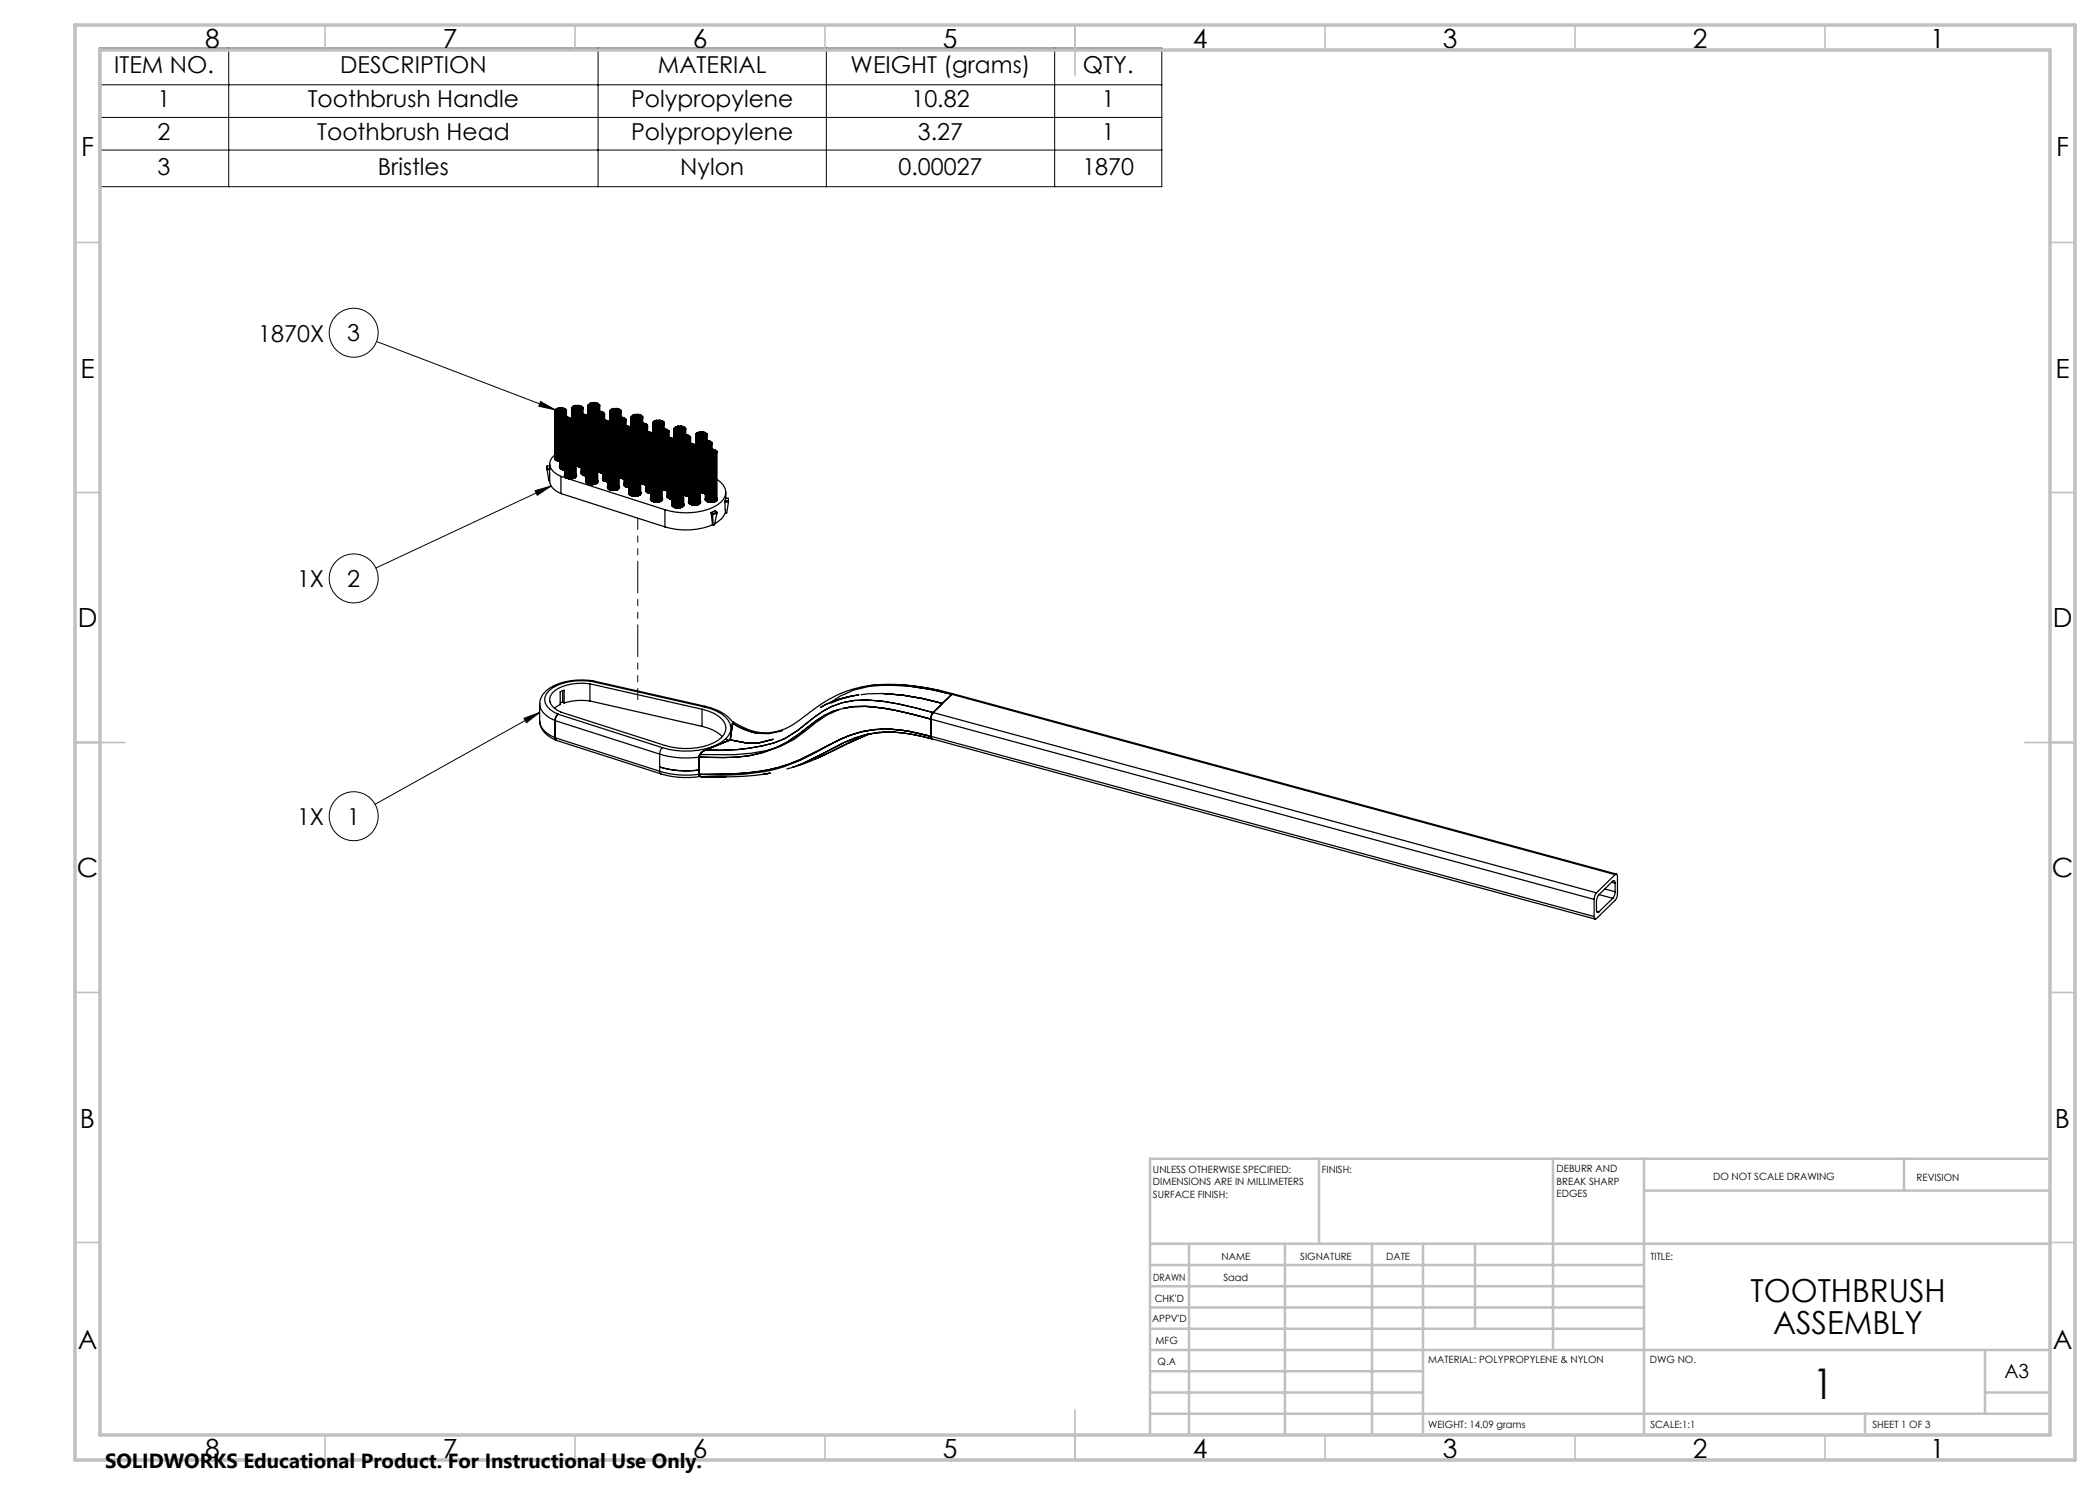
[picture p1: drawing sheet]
<svg xmlns="http://www.w3.org/2000/svg" width="420mm" height="297mm" viewBox="0 0 420 297" stroke-linecap="round" stroke-linejoin="round" font-family="sans-serif">
<defs><g id="words">
<text font-size="8.5" x="362.5" y="279.7">1</text>
<g font-size="6.3">
<text x="350.1" y="260.4">TOOTHBRUSH</text>
<text x="354.6" y="266.7">ASSEMBLY</text>
</g>
<g font-size="5.3">
<text x="41" y="9.5">8</text>
<text x="88.5" y="9.5">7</text>
<text x="138.5" y="9.5">6</text>
<text x="188.5" y="9.5">5</text>
<text x="238.5" y="9.5">4</text>
<text x="288.5" y="9.5">3</text>
<text x="338.5" y="9.5">2</text>
<text x="386" y="9.5">1</text>
<text x="16.2" y="31.3">F</text>
<text x="411.2" y="31.3">F</text>
<text x="16.1" y="75.5">E</text>
<text x="411.1" y="75.5">E</text>
<text x="15.5" y="125.5">D</text>
<text x="410.5" y="125.5">D</text>
<text x="15.4" y="175.5">C</text>
<text x="410.4" y="175.5">C</text>
<text x="16" y="225.5">B</text>
<text x="411" y="225.5">B</text>
<text x="15.5" y="269.8">A</text>
<text x="410.5" y="269.8">A</text>
<text x="41" y="291.5">8</text>
<text x="88.5" y="291.5">7</text>
<text x="138.5" y="291.5">6</text>
<text x="188.5" y="291.5">5</text>
<text x="238.5" y="291.5">4</text>
<text x="288.5" y="291.5">3</text>
<text x="338.5" y="291.5">2</text>
<text x="386" y="291.5">1</text>
</g>
<g font-size="4.7">
<text x="22.8" y="14.5">ITEM NO.</text>
<text x="68" y="14.5">DESCRIPTION</text>
<text x="131.6" y="14.5">MATERIAL</text>
<text x="170.1" y="14.5">WEIGHT (grams)</text>
<text x="216.6" y="14.5">QTY.</text>
<text x="31.5" y="21.5">1</text>
<text x="61.5" y="21.5">Toothbrush Handle</text>
<text x="126.2" y="21.5">Polypropylene</text>
<text x="182.3" y="21.5">10.82</text>
<text x="220.4" y="21.5">1</text>
<text x="31.5" y="28">2</text>
<text x="63.4" y="28">Toothbrush Head</text>
<text x="126.2" y="28">Polypropylene</text>
<text x="183.6" y="28">3.27</text>
<text x="220.4" y="28">1</text>
<text x="31.5" y="34.9">3</text>
<text x="75.6" y="34.9">Bristles</text>
<text x="136.1" y="34.9">Nylon</text>
<text x="179.7" y="34.9">0.00027</text>
<text x="216.5" y="34.9">1870</text>
<text x="51.7" y="68.3">1870X</text>
<text x="69.4" y="68.3">3</text>
<text x="59.4" y="117.4">1X</text>
<text x="69.4" y="117.4">2</text>
<text x="59.4" y="165">1X</text>
<text x="69.4" y="165">1</text>
</g>
<text font-size="4.1" x="21" y="293.7">SOLIDWORKS Educational Product. For Instructional Use Only.</text>
<text font-size="3.9" x="400.9" y="275.5">A3</text>
<g font-size="2">
<text x="230.6" y="234.6">UNLESS OTHERWISE SPECIFIED:</text>
<text x="230.6" y="237.1">DIMENSIONS ARE IN MILLIMETERS</text>
<text x="230.6" y="239.6">SURFACE FINISH:</text>
<text x="264.4" y="234.6">FINISH:</text>
<text x="311.3" y="234.5">DEBURR AND</text>
<text x="311.3" y="237">BREAK SHARP</text>
<text x="311.3" y="239.5">EDGES</text>
<text x="342.6" y="236">DO NOT SCALE DRAWING</text>
<text x="383.3" y="236.2">REVISION</text>
<text x="244.3" y="252">NAME</text>
<text x="260" y="251.9">SIGNATURE</text>
<text x="277.2" y="251.9">DATE</text>
<text x="330.1" y="251.9">TITLE:</text>
<text x="230.6" y="256.1">DRAWN</text>
<text x="244.7" y="256.1">Saad</text>
<text x="230.9" y="260.3">CHK'D</text>
<text x="230.4" y="264.4">APPV'D</text>
<text x="231.1" y="268.8">MFG</text>
<text x="231.5" y="273">Q.A</text>
<text x="285.6" y="272.5">MATERIAL: POLYPROPYLENE &amp; NYLON</text>
<text x="330" y="272.5">DWG NO.</text>
<text x="285.6" y="285.5">WEIGHT: 14.09 grams</text>
<text x="330.1" y="285.6">SCALE:1:1</text>
<text x="374.5" y="285.6">SHEET 1 OF 3</text>
</g>
</g></defs>
<g fill="none" stroke="#000" stroke-width=".25">
<path d="M109.4 93.2v.5M109.4 93.2v.7M109.4 93.7v.2M109.4 93.9l.4 2.2h.1M109.9 92.8v.9M109.9 93.2h-.5M109.9 93.9v.8a3.2 3.2 0 0 0 2.3 4M109.9 93.7v.2M109.9 93.7h-.5M109.9 93.9h-.5M111 91a2.07 2.07 0 0 0-.3 3.4l1.5 .9M111 91.4l-.1 .4 .7 .4"/>
<path d="M111 82h.2zM111 82.1l.2 .1zM111 82.3h.2zM111.2 82h-.2v9.9M111.2 82v10.1M111.2 81.8l.1 10.3M111.2 91.2h.1M111.2 81.7l.2 .1zM111.3 81.9h.1zM111.3 82.1h.2zM111.3 82.4v9.7M111.3 82.2h.2z"/>
<path d="M111.3 82.4h.2zM111.3 82.5h.2zM111.4 81.8l.1 .6M111.5 81.7v10.5M111.5 92.1h.1M111.5 81.7h.2zM111.5 81.8h.2zM111.5 82h.2zM111.5 82.1l.2 .1zM111.5 82.3l.1 9.9M111.5 82.3h.2zM111.6 82.4l.1 .1z"/>
<path d="M111.6 92.2l.3 .1M111.6 82.6h.2zM111.7 81.7v.6M111.7 81.6l.1 10.7M111.8 81.6h.1zM111.8 92.1v.1M111.8 81.7l.2 .1zM111.8 81.9h.2zM111.8 82l.2 .1zM111.8 82.2v10.1M111.8 82.2h.2zM111.8 82.3l.2 .1z"/>
<path d="M111.8 82.5h.2zM111.8 82.7h.2zM111.9 81.6l.1 .6M112 93.1l-.1 .5 .6 .4M112 83.8v9.8M112 84v9.7M112 83.8h.2zM112 83.9l.2 .1zM112 84.1h.2zM112 81.7v2.1M112 81.6l.2 .1zM112 82v1.8"/>
<path d="M112 81.8h.2zM112 82h.2zM112.1 82.1h.1zM112.1 82.3h.2zM112.1 82.4h.2zM112.1 82.6h.2zM112.2 83.8v.1M112.2 95.3v3.4M112.2 95.3l20.8 6.6M112.2 98.7l20.8 6.7M112.2 81.7v.3M112.2 83.6v10.2"/>
<path d="M112.2 92.9v.1M112.2 93.8h.1M112.2 83.6h.2zM112.2 92.3h.1M112.2 83.9l.1 10M112.2 83.7h.2zM112.2 83.9h.2zM112.3 84l.1 .1zM112.3 81.6v1.9M112.3 84.2h.2zM112.3 81.6h.2zM112.3 84.3l.2 .1z"/>
<path d="M112.3 81.7h.2zM112.3 81.9v1.6M112.3 81.9h.2zM112.3 82l.2 .1zM112.3 82.2h.2zM112.3 82.5v1M112.3 82.3l.2 .1zM112.3 82.5h.2zM112.4 82.6l.1 .1zM112.4 83.6v.3M112.5 81.6v.3M112.5 83.5v10.4"/>
<path d="M112.5 93.8h.1M112.5 83.5h.2zM112.5 83.6l.2 .1zM112.5 83.8v10.1M112.5 83.8h.2zM112.5 83.9l.2 .1zM112.5 84.1h.2zM112.5 81.7v.8M112.5 84.4v9.6M112.5 84.2l.2 .1zM112.5 94h.4M112.5 81.6l.2 .1z"/>
<path d="M112.5 81.8v1.6M112.5 84.4h.2zM112.5 81.8h.2zM112.6 81.9l.1 .1zM112.6 82.1h.2zM112.6 82.3h.2zM112.6 82.4v1.1M112.6 82.4h.2zM112.6 82.6h.2zM112.7 83.5v.3M112.7 83.4v1M112.7 81.7v.1"/>
<path d="M112.7 83.6l.1 10.4M112.7 83.4h.2zM112.7 93.9h.1M112.7 81.8l.1 .6M112.7 83.5l.2 .1zM112.7 83.7h.2zM112.8 83.9h.1zM112.8 84h.2zM112.8 84.2h.2zM112.8 84.3v9.7M112.8 81.7v1.7M112.8 84.3h.2z"/>
<path d="M112.8 81.7h.2zM112.8 84.5h.2zM112.8 81.9h.2zM112.8 82h.2zM112.8 82.2h.2zM112.8 82.4v1M112.8 82.3l.2 .1zM112.9 82.5h.1zM112.9 83.4v.1M112.9 83.6l.1 .7M112.9 94.9v.4l.6 .4M112.9 85.6l.1 9.8"/>
<path d="M113 85.5l.1 .1zM113 85.7h.2zM113 85.8l.2 .1zM113 83.5v2M113 81.7v.6M113 83.5h.2zM113 83.6h.2zM113 83.8h.2zM113 84.1v1.4M113 83.9l.2 .1zM113 84.1h.2zM113 84.2l.2 .1z"/>
<path d="M113.1 84.4h.1zM113.1 82l-.1 1.4M113.1 82.1v1.3M113.1 81.9l.2 .1zM113.1 82.4h.1M113.1 82.1h.2zM113.1 82.2l.2 .1zM113.2 83.5v.6M113.2 85.3v10.2l-.1-9.9M113.2 94.7h.1M113.2 85.3h.2zM113.2 94h-.1"/>
<path d="M113.2 85.4l.2 .1zM113.2 85.6h.2zM113.2 85.9v9.7M113.2 85.8h.2zM113.2 83.4v1.9M113.2 85.9h.2zM113.2 83.4h.2zM113.3 86.1h.1zM113.3 83.5l.1 .1zM113.3 82v.1M113.3 83.7h.2zM113.3 82.1v1.3"/>
<path d="M113.3 84v1.3M113.3 83.8l.2 .1zM113.3 82.4h-.2M113.3 84h.2zM113.3 84.2h.2zM113.3 84.3h.2zM113.3 84.5h.2zM113.4 85.3v.6M113.4 83.4l.1 .6M113.4 85.2l.1 10.5M113.4 95.5h.1M113.4 85.2h.2z"/>
<path d="M113.5 85.4h.1zM113.5 85.5h.2zM113.5 85.8v9.9M113.5 85.7h.2zM113.5 85.8l.2 .1zM113.5 83.5v1.7M113.5 86h.2zM113.5 83.5h.2zM113.5 86.1l.2 .1zM113.5 83.6h.2zM113.5 83.8h.2zM113.5 83.9l.1 1.3"/>
<path d="M113.5 83.9h.2zM113.6 84.1h.1zM113.6 84.2l.2 .1zM113.6 84.4h.2zM113.6 85.2l.1 .6M113.7 85.1v10.6M113.7 83.5v.4M113.7 85.1l.2 .1zM113.7 95.6h.1M113.7 85.3h.2zM113.7 85.4l.2 .1zM113.7 85.6l.1 10.1"/>
<path d="M113.7 85.6h.2zM113.7 85.7l.2 .1zM113.8 85.9h.1zM113.8 83.6v1.5M113.8 86.1h.2zM113.8 83.7v1.4M113.8 83.5l.2 .1zM113.8 86.2h.2zM113.8 83.7h.2zM113.8 83.8l.2 .1zM113.8 84h.2zM113.8 84.1l.2 .1z"/>
<path d="M113.8 84.3h.2zM113.9 85.1v.6M114 85.2v10.6M114 83.6v.1M114 85.2h.2zM114 95.7h.1M114 83.7v1.5M114 85.5v10.3M114 85.4h.2zM114 85.5h.2zM114 85.7h.2zM114 85.8h.2z"/>
<path d="M114 86h.2zM114 86.1l.2 .1zM114 83.8v1.4M114.1 83.8h.1zM114.1 83.9h.2zM114.1 84.1h.2zM114.2 85.2v.3M114.2 85.1v10.7M114.2 85.1h.2zM114.2 95.6h.1M114.2 95.7v.1M114.2 85.3h.2z"/>
<path d="M114.2 85.4v10.4M114.2 83.8l.1 1.3M114.2 85.4l.2 .1zM114.3 85.6h.1zM114.3 85.7l.2 .1zM114.3 86.1v9.6M114.3 85.9h.2zM114.3 86l.2 .1zM114.3 86.2h.2zM114.3 81.5v3.6M114.3 81.5h.2zM114.3 81.7v3.4"/>
<path d="M114.3 81.7h.2zM114.3 81.8h.2zM114.4 85.1v.3M114.4 85.4l.1 .6M114.5 85.2v10.5M114.5 85.2h.2zM114.5 85.3l.2 .1zM114.5 85.5h.2zM114.5 81.5v.2M114.5 85.7h.2zM114.5 86v9.7M114.5 85.8h.2z"/>
<path d="M114.5 86h.2zM114.6 86.1h.1zM114.6 81.3l-.1 3.9M114.6 81.3h.2zM114.6 81.6v3.6M114.6 81.4h.2zM114.6 81.6h.2zM114.6 81.7l.2 .1zM114.6 81.9h.2zM114.6 82l.2 .1zM114.7 85.2v.8M114.7 85.3v10.4"/>
<path d="M114.7 95.6h.1M114.8 85.3h.1zM114.8 81.3v.3M114.8 85.4h.2zM114.8 85.6h.2zM114.8 85.7l.2 .1zM114.8 85.9v9.7M114.8 85.9h.2zM114.8 86l.2 .1zM114.8 81.2v4M114.8 81.2h.2zM114.8 81.5l.1 3.7"/>
<path d="M114.8 81.3l.2 .1zM114.8 81.5h.2zM114.9 81.6l.1 .1zM114.9 81.8h.2zM114.9 82h.2zM114.9 82.1v3.1M114.9 82.1h.2zM114.9 85.3l.1 .4M115 94.7h.1M115 91.7h.1M115 81.2v.3M115 85.5v10"/>
<path d="M115 85.7v9.8M115 85.5h.2zM115 85.6l.2 .1zM115.1 85.8h.1zM115.1 81.1v1M115.1 81.1h.2zM115.1 81.3v4.2M115.1 81.3h.2zM115.1 81.4h.2zM115.1 81.6h.2zM115.1 81.7h.2zM115.1 82.1v3.4"/>
<path d="M115.1 81.9h.2zM115.1 82l.2 .1zM115.2 82.2h.1zM115.2 85.5v.1M115.2 85.7v9.7M115.2 94.9l.1 .3a1.44 1.44 0 0 1-1.8 .5M115.2 93l.7 .4M115.2 91.7h.1M115.3 81.1v.2M115.3 81.3v.7M115.3 83.3v9.8M115.3 92.6h-.1"/>
<path d="M115.3 83.2l.2 .1zM115.3 83.4h.2zM115.3 83.5l.2 .1zM115.3 81.2v2M115.3 81.2h.2zM115.4 81.3l.1 .1zM115.4 81.5h.2zM115.4 81.6l.2 .1zM115.4 81.8v1.4M115.4 81.8h.2zM115.4 81.9l.2 .1zM115.4 82.1h.2z"/>
<path d="M115.5 83.3v9.9M115.5 81.2l.1 .6M115.5 83l.1 10.3M115.5 92.4h.1M115.5 83h.2zM115.6 91.7h-.1M115.6 83.2h.1zM115.6 83.3h.2zM115.6 83.5h.2zM115.6 83.6v9.7M115.6 81.1v1.9M115.6 83.6h.2z"/>
<path d="M115.6 81.1h.2zM115.6 83.8h.2zM115.6 81.2l.2 .1zM115.6 81.4h.2zM115.6 81.6h.2zM115.6 81.7l.1 1.3M115.6 81.7h.2zM115.7 81.9h.1zM115.7 82h.2zM115.7 82.2h.2zM115.7 83l.1 .6M115.8 81.1v.6"/>
<path d="M115.8 82.9v10.5M115.8 93.2h.1M115.8 82.9h.2zM115.8 83.1h.2zM115.8 83.2l.2 .1zM115.8 83.4h.2zM115.8 83.6l.1 9.8M115.8 83.5l.2 .1zM115.8 81.2l.1 1.7M115.9 83.7h.1zM115.9 93.4l.4 .1M115.9 81.2h.1z"/>
<path d="M115.9 83.8l.2 .1zM115.9 81.3h.2zM115.9 81.6v1.3M115.9 81.5h.2zM115.9 81.6l.2 .1zM115.9 81.8h.2zM115.9 81.9l.2 .1zM115.9 82.1h.2zM116 82.9v.6M116 82.9l.1 10.5M116 81.2l.1 .4M116.1 82.8l.1 .1z"/>
<path d="M116.1 93.3h.1M116.1 83h.2zM116.1 83.1l.2 .1zM116.1 83.5v9.9M116.1 83.3h.2zM116.1 83.4l.2 .1zM116.1 83.6h.2zM116.1 81.3v1.5M116.1 83.8h.2zM116.1 81.2l.2 .1zM116.1 81.4l.1 1.4M116.1 83.9h.2z"/>
<path d="M116.1 81.4h.2zM116.2 81.5l.1 .1zM116.2 81.7h.1zM116.2 81.9h.2zM116.2 82h.2zM116.2 82.9l.1 .5M116.3 94.3l-.1 .4 .6 .4M116.3 85v9.8M116.3 85h.2zM116.3 85.1v9.7M116.3 85.1h.2zM116.3 85.3h.2z"/>
<path d="M116.3 82.9v2M116.3 81.3v.1M116.3 82.9h.2zM116.3 81.4l.1 1.5M116.3 83.1h.2zM116.3 83.2v1.7M116.3 83.2h.2zM116.4 83.4h.1zM116.4 83.5l.2 .1zM116.4 83.7h.2zM116.4 83.8l.2 .1zM116.4 81.5v1.4"/>
<path d="M116.4 81.5h.2zM116.4 81.6h.2zM116.4 81.8h.2zM116.5 85v.1M116.5 82.9v.3M116.5 84.8v10.2M116.5 94.1h.1M116.5 84.7l.2 .1zM116.5 93.5h.1M116.5 84.9h.2zM116.5 85.1l.1 9.9M116.5 85l.2 .1z"/>
<path d="M116.6 85.2h.1zM116.6 82.8v1.9M116.6 85.3l.2 .1zM116.6 82.8l.2 .1zM116.6 85.5h.2zM116.6 83.2v1.5M116.6 83h.2zM116.6 81.5v1.3M116.6 83.1l.2 .1zM116.6 83.3h.2zM116.6 83.4l.2 .1zM116.6 83.6h.2z"/>
<path d="M116.6 83.8v.9M116.6 83.7l.2 .1zM116.7 83.9h.1zM116.7 84.8v.2M116.8 82.8v.3M116.8 84.7v10.4M116.8 95h.1M116.8 84.6l.2 .1zM116.8 83.2v.5M116.8 85v10.1M116.8 84.8h.2zM116.8 85h.2z"/>
<path d="M116.8 85.1h.2zM116.8 85.3h.2zM116.8 82.9v1.7M116.8 85.4h.2zM116.8 85.6v9.5M116.8 95.1l.4 .1M116.8 82.9h.2zM116.8 85.6h.2zM116.8 83l.2 .1zM116.9 83.2h.1zM116.9 83.4h.2zM116.9 83.5h.2z"/>
<path d="M116.9 83.7v.9M116.9 83.7h.2zM116.9 83.8h.2zM117 84.7v.3M117 84.6v1M117 82.9l.1 .8M117 84.6h.2zM117 84.7l.1 10.5M117 95v.1M117 84.7h.2zM117.1 84.9h.1zM117.1 85l.1 .1z"/>
<path d="M117.1 85.2h.2zM117.1 85.3l.2 .1zM117.1 85.5v9.7M117.1 83v1.5M117.1 85.5h.2zM117.1 83h.2zM117.1 85.6l.2 .1zM117.1 83.1h.2zM117.1 83.3h.2zM117.1 83.6v.9M117.1 83.4l.2 .1zM117.1 83.6h.2z"/>
<path d="M117.2 83.7l.1 .1zM117.2 84.6v.1M117.2 84.7l.1 .8M117.2 96v.5l.6 .4M117.2 86.7l.1 9.9M117.3 86.7h.1zM117.3 86.8l.2 .1zM117.3 87h.2zM117.3 84.7v2M117.3 83v.6M117.3 84.6l.2 .1zM117.3 84.8h.2z"/>
<path d="M117.3 84.9l.2 .1zM117.3 85.1h.2zM117.3 85.3v1.4M117.3 85.3h.2zM117.3 85.4h.2zM117.4 85.6h.1zM117.4 83.2l-.1 1.4M117.4 83.2h.2zM117.4 83.4v1.2M117.4 83.3l.2 .1zM117.4 83.5h.2zM117.4 86.7l.1 10"/>
<path d="M117.5 84.7v.6M117.5 86.5v10.2M117.5 95.8v.1M117.5 86.5h.2zM117.5 95.2h-.1M117.5 86.6h.2zM117.5 86.8h.2zM117.5 86.9l.2 .1zM117.5 87.1v9.7M117.5 84.6v1.8M117.5 87.1h.2zM117.5 84.6h.2z"/>
<path d="M117.6 87.2l.1 .1zM117.6 84.7h.1zM117.6 83.2v.1M117.6 84.9h.2zM117.6 83.4v1.1M117.6 85h.2zM117.6 85.2v1.2M117.6 85.2h.2zM117.6 85.3l.2 .1zM117.6 85.5h.2zM117.6 85.6l.2 .1zM117.6 81l.1 3.5"/>
<path d="M117.7 80.9l.1 .1zM117.7 81.1h.2zM117.7 81.2l.2 .1zM117.7 86.5v.6M117.7 84.6l.1 .6M117.7 86.4l.1 10.4M117.7 96.7h.1M117.7 86.4h.2zM117.8 86.5l.1 .1zM117.8 86.7h.2zM117.8 86.8l.2 .1zM117.8 87v9.9"/>
<path d="M117.8 87h.2zM117.8 84.6v1.8M117.8 87.1l.2 .1zM117.8 84.6l.2 .1zM117.8 87.3h.2zM117.8 84.8h.2zM117.8 84.9l.2 .1zM117.8 85.1l.1 1.3M117.8 81l.1 3.6M117.8 85.1h.2zM117.9 85.2l.1 .1zM117.9 85.4h.2z"/>
<path d="M117.9 85.6h.2zM117.9 80.7v3.9M117.9 80.7h.2zM117.9 80.9h.2zM117.9 81h.2zM117.9 81.3v3.3M117.9 81.2h.2zM117.9 86.4l.1 .6M117.9 81.3h.2zM118 81.5h.1zM118 86.3v10.6M118 84.6v.5"/>
<path d="M118 86.3h.2zM118 96.8h.1M118 86.4l.2 .1zM118 86.8l.1 10.1M118 86.6h.2zM118 86.8h.2zM118 86.9h.2zM118.1 87.1h.1zM118.1 84.7v1.6M118.1 87.2h.2zM118.1 84.7h.2zM118.1 84.9v1.4"/>
<path d="M118.1 87.4h.2zM118.1 80.7v.6M118.1 84.9h.2zM118.1 85h.2zM118.1 85.2h.2zM118.1 85.3h.2zM118.1 85.5h.2zM118.1 80.6v4.1M118.1 80.6h.2zM118.2 80.8h.1zM118.2 80.9l.2 .1zM118.2 81.1h.2z"/>
<path d="M118.2 81.3v3.4M118.2 86.3v.5M118.2 81.2l.2 .1zM118.2 81.4h.2zM118.2 81.5l.2 .1zM118.3 86.4v10.5M118.3 84.7v.2M118.3 86.4h.2zM118.3 96.8v.1M118.3 84.9v1.4M118.3 86.5h.2zM118.3 86.7v10.2"/>
<path d="M118.3 86.7h.2zM118.3 86.8l.2 .1zM118.3 87h.2zM118.3 87.1l.2 .1zM118.3 87.3h.2zM118.3 80.6l.1 .6M118.4 84.9l.1 .1zM118.4 85.1h.2zM118.4 85.2l.2 .1zM118.4 80.6v4.3M118.4 80.5l.2 .1zM118.4 80.7h.2z"/>
<path d="M118.4 80.8l.2 .1zM118.4 81h.2zM118.4 81.2l.1 3.7M118.4 81.2h.2zM118.5 86.4v.3M118.5 81.3h.1zM118.5 81.5h.2zM118.5 81.6h.2zM118.5 86.3v1M118.5 86.3h.2zM118.5 96.8h.1M118.5 96.9h.1"/>
<path d="M118.5 86.4l.2 .1zM118.5 86.6v10.3M118.5 84.9l.1 1.4M118.5 86.6h.2zM118.6 86.7l.1 .1zM118.6 86.9h.2zM118.6 87.2v9.7M118.6 87.1h.2zM118.6 87.2h.2zM118.6 80.6v.6M118.6 87.4h.2zM118.6 82.7v3.6"/>
<path d="M118.6 82.8v3.5M118.6 82.7h.2zM118.6 82.8l.2 .1zM118.6 83h.2zM118.7 80.6v2M118.7 80.6h.2zM118.7 80.9v1.7M118.7 80.8h.2zM118.7 80.9h.2zM118.7 81.1h.2zM118.7 86.3v.3M118.7 81.2l.2 .1z"/>
<path d="M118.7 81.4h.2zM118.7 86.6l.1 .6M118.7 81.5l.2 .1zM118.8 86.4v10.5M118.8 86.4h.2zM118.8 96.8h.1M118.8 86.5h.2zM118.8 86.7h.2zM118.8 82.7v.1M118.8 86.8h.2zM118.8 87h.2zM118.8 87.2v9.7"/>
<path d="M118.8 87.1l.2 .1zM118.9 87.3h.1zM118.9 80.6v.3M118.9 82.5l-.1 3.8M118.9 82.4l.2 .1zM118.9 82.6h.2zM118.9 82.8v3.5M118.9 82.7l.2 .1zM118.9 82.9h.2zM118.9 80.6v1.8M118.9 83.1h.2zM118.9 80.5l.2 .1z"/>
<path d="M118.9 83.2h.2zM118.9 80.7h.2zM118.9 80.9v1.5M118.9 80.8l.2 .1zM119 81h.1zM119 81.1l.2 .1zM119 86.4v.7M119 81.5v.9M119 81.3h.2zM119 81.5h.2zM119 81.6h.2zM119 86.5v10.3"/>
<path d="M119 96.8h.1M119.1 86.4l.1 .1zM119.1 82.5v.2M119.1 86.6h.2zM119.1 86.9v9.9M119.1 86.7l.2 .1zM119.1 86.9h.2zM119.1 87l.2 .1zM119.1 87.2h.2zM119.1 80.6v.2M119.1 82.4v4M119.1 82.4h.2z"/>
<path d="M119.1 80.9l.1 .6M119.1 82.5h.2zM119.1 82.7l.1 3.7M119.1 82.7h.2zM119.2 82.8h.1zM119.2 83h.2zM119.2 80.6v1.7M119.2 83.3v3.1M119.2 83.1l.2 .1zM119.2 80.6h.2zM119.2 83.3h.2zM119.2 80.8h.2z"/>
<path d="M119.2 80.9h.2zM119.2 81.1h.2zM119.2 81.2h.2zM119.2 81.4v.9M119.2 86.5l.1 .4M119.2 81.4h.2zM119.3 81.5l.1 .1zM119.3 95.8v.1M119.3 96.7h.1M119.3 92.9h.1M119.3 82.4v.3M119.3 86.7v10"/>
<path d="M119.3 86.7h.2zM119.3 86.8v9.9M119.3 86.8h.2zM119.4 87h.1zM119.4 82.3v1M119.4 80.6v.8M119.4 82.4v4.2M119.4 82.3h.2zM119.4 82.4l.2 .1zM119.4 82.6h.2zM119.4 82.7l.2 .1zM119.4 82.9h.2z"/>
<path d="M119.4 83l.2 .1zM119.4 83.2v3.4M119.4 80.7v1.5M119.4 83.2h.2zM119.5 80.7h.1zM119.5 83.3l.1 .1zM119.5 80.8l.2 .1zM119.5 81h.2zM119.5 81.1l.2 .1zM119.5 81.3v.9M119.5 81.3h.2zM119.5 81.4l.2 .1z"/>
<path d="M119.5 86.7v.1M119.5 86.8v9.7M119.5 94.2l.7 .4M119.5 96l.1 .3a1.44 1.44 0 0 1-1.8 .6M119.5 92.9h.1M119.6 82.3v.1M119.6 82.4v.8M119.6 84.4v9.9M119.6 93.7l-.1 .1M119.6 84.4h.2zM119.6 84.6h.2zM119.6 84.7h.2z"/>
<path d="M119.6 82.4v2M119.6 80.7l.1 .6M119.6 82.3l.2 .1zM119.7 82.5h.1zM119.7 82.7h.2zM119.7 83v1.4M119.7 82.8h.2zM119.7 83h.2zM119.7 83.1h.2zM119.7 83.3h.2zM119.7 80.9v1.4M119.7 81.1v1.2"/>
<path d="M119.7 80.9h.2zM119.7 81.1h.2zM119.7 81.2h.2zM119.8 84.4v10M119.8 82.4l.1 .6M119.8 84.2l.1 10.2M119.8 93.5v.1M119.8 84.2h.2zM119.9 92.9h-.1M119.9 84.3h.1zM119.9 84.5h.2zM119.9 84.8v9.7"/>
<path d="M119.9 84.6l.2 .1zM119.9 82.3v1.8M119.9 84.8h.2zM119.9 82.3h.2zM119.9 84.9l.2 .1zM119.9 82.4h.2zM119.9 80.9v.2M119.9 82.6h.2zM119.9 81.1v1.1M119.9 82.9l.1 1.2M119.9 82.7l.2 .1zM119.9 82.9h.2z"/>
<path d="M120 83l.1 .1zM120 83.2h.2zM120 83.3l.2 .1zM120 84.2l.1 .6M120.1 82.3v.6M120.1 84.1v10.4M120.1 94.4h.1M120.1 84.1h.2zM120.1 84.2l.2 .1zM120.1 84.4h.2zM120.1 84.7l.1 9.9M120.1 84.5l.2 .1z"/>
<path d="M120.1 84.7h.2zM120.2 82.4v1.7M120.2 84.9h.1zM120.2 94.6h.4M120.2 82.3l.2 .1zM120.2 85h.2zM120.2 82.5h.2zM120.2 82.6l.2 .1zM120.2 82.8v1.3M120.2 82.8h.2zM120.2 82.9l.2 .1zM120.2 83.1h.2z"/>
<path d="M120.2 83.3h.2zM120.3 84.1v.6M120.3 84l.1 10.6M120.4 82.4v.4M120.4 84h.1zM120.4 94.5h.1M120.4 84.2h.2zM120.4 84.3h.2zM120.4 84.5v10.1M120.4 84.5h.2zM120.4 84.6h.2zM120.4 84.8h.2z"/>
<path d="M120.4 82.4v1.6M120.4 84.9l.2 .1zM120.4 82.6l.1 1.4M120.4 82.4h.2zM120.4 85.1h.2zM120.4 82.6h.2zM120.5 82.7h.1zM120.5 82.9h.1zM120.5 83h.2zM120.5 83.2h.2zM120.5 84l.1 .5M120.6 95.5l-.1 .4 .6 .4"/>
<path d="M120.6 86.2v9.8M120.6 86.1l.2 .1zM120.6 86.3v9.7M120.6 86.3h.2zM120.6 86.4l.2 .1zM120.6 84.1v2M120.6 82.4v.2M120.6 84.1h.2zM120.6 82.6l.1 1.4M120.6 84.4v1.7M120.6 84.2l.2 .1zM120.6 84.4h.2z"/>
<path d="M120.7 84.5l.1 .1zM120.7 84.7h.2zM120.7 84.8l.2 .1zM120.7 85v1.1M120.7 85h.2zM120.7 82.7v1.3M120.7 82.6l.2 .1zM120.7 82.8h.2zM120.7 82.9l.2 .1zM120.8 86.2v.1M120.8 84.1v.3M120.8 85.9v10.3"/>
<path d="M120.8 95.3h.1M120.8 96.1h.1M120.8 85.9h.2zM120.8 94.6h.1M120.8 86.2l.1 10M120.8 86.1h.2zM120.8 86.2h.2zM120.9 86.4h.1zM120.9 84v1M120.9 86.5h.2zM120.9 84h.2zM120.9 86.7h.2z"/>
<path d="M120.9 84.1l.2 .1zM120.9 84.3v1.6M120.9 82.7v1.3M120.9 84.3h.2zM120.9 84.5h.2zM120.9 84.6h.2zM120.9 84.9v1M120.9 84.8h.2zM120.9 84.9h.2zM121 85.1h.1zM121 85.9v.3M121.1 84v.3"/>
<path d="M121.1 85.8v10.5M121.1 96.1h.1M121.1 85.8h.2zM121.1 84.3v.6M121.1 86h.2zM121.1 86.1v10.2M121.1 86.1l.2 .1zM121.1 86.3h.2zM121.1 86.4l.2 .1zM121.1 84.1v1.7M121.1 86.8v9.5M121.1 86.6h.2z"/>
<path d="M121.1 96.3l.4 .1M121.1 84.1h.2zM121.1 86.7l.2 .1zM121.1 84.2h.2zM121.2 84.4h.1zM121.2 84.5l.2 .1zM121.2 84.9v.9M121.2 84.7h.2zM121.2 84.8l.2 .1zM121.2 85h.2zM121.3 85.8v.3M121.3 85.8v.9"/>
<path d="M121.3 84.1l.1 .7M121.3 85.9l.1 10.4M121.3 85.7l.2 .1zM121.3 96.2h.1M121.3 85.9h.2zM121.4 86l.1 .1zM121.4 86.2h.2zM121.4 86.3l.2 .1zM121.4 86.7v9.6M121.4 86.5h.2zM121.4 84.2v1.5M121.4 86.7h.2z"/>
<path d="M121.4 84.1l.2 .1zM121.4 86.8h.2zM121.4 84.3h.2zM121.4 84.6v1.1M121.4 84.4l.2 .1zM121.4 84.6h.2zM121.4 84.8h.2zM121.5 84.9h.1zM121.5 85.8v.1M121.5 85.9l.1 .8M121.5 97.2v.4l.6 .4M121.5 87.9l.1 9.8"/>
<path d="M121.6 87.9h.1zM121.6 88h.2zM121.6 88.2h.2zM121.6 85.8v2M121.6 84.2v.4M121.6 85.8h.2zM121.6 86h.2zM121.6 86.1h.2zM121.6 86.3h.2zM121.6 86.4v1.4M121.6 86.4h.2zM121.7 86.6h.1z"/>
<path d="M121.7 86.7l.1 .1zM121.7 84.4l-.1 1.4M121.7 84.5v1.3M121.7 84.4h.2zM121.7 84.5h.2zM121.7 84.7h.2zM121.7 87.9l.1 10M121.8 85.8v.6M121.8 87.7v10.2M121.8 97h.1M121.8 87.6l.2 .1zM121.8 96.4h-.1"/>
<path d="M121.8 87.8h.2zM121.8 87.9l.2 .1zM121.8 88.1h.2zM121.8 88.3v9.6M121.8 85.7l.1 1.9M121.8 88.2l.2 .1zM121.8 85.7l.2 .1zM121.9 88.4h.1zM121.9 85.9h.1zM121.9 84.4v.1M121.9 86l.2 .1zM121.9 84.5v1.2"/>
<path d="M121.9 86.4v1.2M121.9 86.2h.2zM121.9 86.3l.2 .1zM121.9 86.5h.2zM121.9 86.6l.2 .1zM121.9 86.8h.2zM121.9 82.1l.1 3.6M122 82.1h.1zM122 82.3h.2zM122 82.4h.2zM122 87.7v.5M122 85.7l.1 .6"/>
<path d="M122 87.6l.1 10.4M122 97.9h.1M122 87.5l.2 .1zM122.1 87.7h.1zM122.1 87.9h.2zM122.1 88.2v9.8M122.1 88h.2zM122.1 88.2h.2zM122.1 85.8v1.7M122.1 88.3h.2zM122.1 85.8h.2zM122.1 88.5h.2z"/>
<path d="M122.1 85.9l.2 .1zM122.1 86.3l.1 1.2M122.1 86.1h.2zM122.1 82.1l.1 3.7M122.1 86.3h.2zM122.2 86.4h.1zM122.2 86.6h.2zM122.2 86.7h.2zM122.2 81.9v3.9M122.2 81.9h.2zM122.2 82l.2 .1zM122.2 82.2h.2z"/>
<path d="M122.2 82.3l.2 .1zM122.2 82.5v3.3M122.2 87.6l.1 .6M122.2 82.5h.2zM122.3 82.6l.1 .1zM122.3 87.5v10.6M122.3 85.8v.5M122.3 87.5h.2zM122.3 97.9v.1M122.3 87.6h.2zM122.3 87.8h.2zM122.3 87.9l.1 10.2"/>
<path d="M122.3 87.9l.2 .1zM122.3 88.1h.2zM122.4 88.2l.1 .1zM122.4 85.9v1.5M122.4 88.4h.2zM122.4 85.9h.2zM122.4 86v1.4M122.4 88.5l.2 .1zM122.4 81.9v.6M122.4 86h.2zM122.4 86.2h.2zM122.4 86.3l.2 .1z"/>
<path d="M122.4 86.5h.2zM122.4 86.6l.2 .1zM122.4 81.8v4M122.4 81.8h.2zM122.5 81.9l.1 .1zM122.5 82.1h.2zM122.5 82.3h.2zM122.5 82.4v3.4M122.5 87.5v.4M122.5 82.4h.2zM122.5 82.6h.2zM122.5 82.7h.2z"/>
<path d="M122.6 87.6v10.5M122.6 85.9v.1M122.6 87.5l.2 .1zM122.6 98h.1M122.6 86v1.5M122.6 87.7h.2zM122.6 87.9v10.2M122.6 87.8l.2 .1zM122.6 88h.2zM122.6 88.2h.2zM122.6 88.3h.2zM122.6 88.5v9.6"/>
<path d="M122.6 88.5h.2zM122.6 81.8l.1 .6M122.6 86.1v1.4M122.7 86.1h.1zM122.7 86.2l.2 .1zM122.7 86.4h.2zM122.7 81.7v4.4M122.7 81.7h.2zM122.7 81.9h.2zM122.7 82h.2zM122.7 82.2l.1 3.9M122.7 82.2h.2z"/>
<path d="M122.7 82.3l.2 .1zM122.8 87.6v.2M122.8 82.5h.1zM122.8 82.6l.2 .1zM122.8 82.8h.2zM122.8 87.5v1M122.8 87.5h.2zM122.8 97.9h.1M122.8 87.8v10.3M122.8 87.6h.2zM122.8 86.1l.1 1.3M122.8 87.8h.2z"/>
<path d="M122.9 87.9h.1zM122.9 88.1h.2zM122.9 88.2l.2 .1zM122.9 88.4v9.7M122.9 88.4h.2zM122.9 81.7v.5M122.9 88.5l.2 .1zM122.9 83.9v3.5M122.9 83.8l.2 .1zM122.9 84v3.4M122.9 84h.2zM123 84.1l.1 .1z"/>
<path d="M123 81.8v2M123 81.8h.2zM123 81.9l.2 .1zM123 82.1v1.7M123 82.1h.2zM123 82.2l.2 .1zM123 87.5v.3M123 82.4h.2zM123 82.7v1.1M123 82.6h.2zM123 87.8l.1 .6M123 82.7h.2z"/>
<path d="M123.1 87.5v10.6M123.1 87.5l.2 .1zM123.1 98h.1M123.1 87.7h.2zM123.1 87.8l.2 .1zM123.1 83.9v.1M123.1 88h.2zM123.1 88.3v9.8M123.1 88.1l.2 .1zM123.1 88.3h.2zM123.2 88.5h.1zM123.2 81.8v.3"/>
<path d="M123.2 83.6l-.1 3.9M123.2 83.6h.2zM123.2 83.8h.2zM123.2 83.9v3.6M123.2 83.9h.2zM123.2 84.1h.2zM123.2 81.7v1M123.2 84.2h.2zM123.2 81.7h.2zM123.2 84.4h.2zM123.2 82v1.6M123.2 81.9h.2z"/>
<path d="M123.2 82h.2zM123.3 82.2h.1zM123.3 82.3h.2zM123.3 87.5v.8M123.3 82.5h.2zM123.3 82.6v1M123.3 82.6l.2 .1zM123.3 82.8h.2zM123.3 87.6v10.4M123.3 97.9h.1M123.4 87.6h.1zM123.4 83.6v.3"/>
<path d="M123.4 87.8h.2zM123.4 88.1v9.9M123.4 87.9h.2zM123.4 88.1h.2zM123.4 88.2h.2zM123.4 88.4h.2zM123.4 81.7v.3M123.4 83.5v4.1M123.4 83.5h.2zM123.4 82l.1 .6M123.4 83.9l.1 3.7M123.4 83.7h.2z"/>
<path d="M123.4 83.8l.2 .1zM123.5 84h.1zM123.5 84.1l.2 .1zM123.5 81.8v1.7M123.5 84.3h.2zM123.5 84.5v3.1M123.5 81.8h.2zM123.5 84.4l.2 .1zM123.5 81.9l.2 .1zM123.5 82.1h.2zM123.5 82.2l.2 .1zM123.5 82.4h.2z"/>
<path d="M123.5 82.6v.9M123.5 87.6l.1 .5M123.5 82.5l.2 .1zM123.6 82.7h.1zM123.6 97h.1M123.6 94h.1M123.6 83.5v.3M123.6 87.8v10.1M123.6 87.8l.2 .1zM123.6 88v9.9M123.6 88h.2zM123.7 88.1l.1 .1z"/>
<path d="M123.7 83.5v.9M123.7 81.8v.7M123.7 83.4l.2 .1zM123.7 83.6v4.2M123.7 83.6h.2zM123.7 83.7l.2 .1zM123.7 83.9h.2zM123.7 84.1h.2zM123.7 84.2h.2zM123.7 84.4v3.4M123.7 81.9v1.5M123.7 84.4h.2z"/>
<path d="M123.8 81.8l.1 .1zM123.8 84.5h.1zM123.8 82h.2zM123.8 82.3v1.1M123.8 82.1l.2 .1zM123.8 82.3h.2zM123.8 82.5h.2zM123.8 82.6h.2zM123.8 87.8v.2M123.8 88v9.7M123.8 95.3l.7 .4M123.8 97.2l.1 .3a1.44 1.44 0 0 1-1.8 .5"/>
<path d="M123.8 94.1h.1M123.9 83.5v.1M123.9 83.6v.8M123.9 85.6v9.8M123.9 94.9l-.1 .1M123.9 85.6h.2zM123.9 85.7l.2 .1zM123.9 85.9h.2zM123.9 83.5v2M123.9 81.9l.1 .4M123.9 83.5h.2zM124 83.7h.1z"/>
<path d="M124 83.8h.2zM124 84h.2zM124 84.2v1.3M124 84.1l.2 .1zM124 84.3h.2zM124 84.4l.2 .1zM124 82.1v1.4M124 82.1h.2zM124 82.2v1.3M124 82.2l.2 .1zM124.1 82.4h.1zM124.1 85.6v10"/>
<path d="M124.1 83.5l.1 .6M124.1 85.4l.1 10.2M124.1 94.7h.1M124.1 85.3l.2 .1zM124.2 94.1h-.1M124.2 85.5h.1zM124.2 85.6l.2 .1zM124.2 85.8h.2zM124.2 86v9.6M124.2 83.5v1.8M124.2 86h.2zM124.2 83.4l.2 .1z"/>
<path d="M124.2 86.1h.2zM124.2 83.6h.2zM124.2 82.1v.1M124.2 83.7l.2 .1zM124.2 82.2v1.2M124.2 83.9h.2zM124.2 84.1l.1 1.2M124.2 84l.2 .1zM124.3 84.2h.1zM124.3 84.4h.2zM124.3 84.5h.2zM124.3 85.4l.1 .6"/>
<path d="M124.4 83.5v.5M124.4 85.3v10.4M124.4 95.6h.1M124.4 85.3h.2zM124.4 85.4h.2zM124.4 85.6h.2zM124.4 85.7h.2zM124.4 85.9l.1 9.8M124.4 85.9h.2zM124.5 83.5v1.7M124.5 86l.1 .1zM124.5 95.7l.4 .1"/>
<path d="M124.5 83.5h.2zM124.5 86.2h.2zM124.5 83.7h.2zM124.5 83.8h.2zM124.5 84v1.2M124.5 84h.2zM124.5 84.1h.2zM124.5 84.3h.2zM124.5 84.4l.2 .1zM124.6 85.3v.6M124.6 85.2l.1 10.6M124.7 83.5v.5"/>
<path d="M124.7 85.2h.1zM124.7 95.6v.1M124.7 85.3l.2 .1zM124.7 85.7v10.1M124.7 85.5h.2zM124.7 85.6l.2 .1zM124.7 85.8h.2zM124.7 85.9l.2 .1zM124.7 83.6v1.5M124.7 86.1h.2zM124.7 83.6h.2zM124.7 83.8l.1 1.3"/>
<path d="M124.7 86.2l.2 .1zM124.7 83.7l.2 .1zM124.8 83.9h.1zM124.8 84l.2 .1zM124.8 84.2h.2zM124.8 84.3l.2 .1zM124.8 85.2l.1 .4M124.9 96.6l-.1 .5 .6 .4M124.9 87.3v9.8M124.9 87.5v9.7M124.9 87.3h.2zM124.9 87.5h.2z"/>
<path d="M124.9 87.6h.2zM124.9 85.3v2M124.9 83.6v.1M124.9 85.2l.2 .1zM124.9 83.8l.1 1.4M124.9 85.4h.2zM124.9 85.6v1.7M124.9 85.5l.2 .1zM125 85.7h.1zM125 85.9h.2zM125 86.2v1.1M125 86h.2z"/>
<path d="M125 86.2h.2zM125 83.8v1.4M125 83.8h.2zM125 84h.2zM125 84.1h.2zM125.1 87.3v.2M125.1 85.3v.3M125.1 87.1v10.2M125.1 96.4v.1M125.1 97.3h.1M125.1 87.1h.2zM125.1 95.8h.1"/>
<path d="M125.1 87.2h.2zM125.1 87.4l.1 10M125.1 87.4h.2zM125.2 87.5l.1 .1zM125.2 85.2v1M125.2 87.7h.2zM125.2 85.2h.2zM125.2 87.8l.2 .1zM125.2 85.3h.2zM125.2 85.5v1.5M125.2 83.8v1.3M125.2 85.5h.2z"/>
<path d="M125.2 85.6l.2 .1zM125.2 85.8h.2zM125.2 85.9l.2 .1zM125.2 86.1v.9M125.2 86.1h.2zM125.3 86.2l.1 .1zM125.3 87.1v.3M125.4 85.2v.3M125.4 87v10.4M125.4 97.3h.1M125.4 87h.2zM125.4 85.5v.6"/>
<path d="M125.4 87.1l.2 .1zM125.4 87.3v10.2M125.4 87.3h.2zM125.4 87.4l.2 .1zM125.4 87.6h.2zM125.4 85.3v1.7M125.4 87.8h.2zM125.4 87.9v9.6M125.4 97.5h.4M125.4 85.2l.2 .1zM125.4 87.9h.2zM125.4 85.4h.2z"/>
<path d="M125.5 85.5l.1 .1zM125.5 85.7h.2zM125.5 85.8l.2 .1zM125.5 86v1M125.5 86h.2zM125.5 86.2h.2zM125.6 87v.3M125.6 86.9v1M125.6 85.3l.1 .7M125.6 87.1l.1 10.4M125.6 86.9h.2zM125.6 97.4h.1"/>
<path d="M125.6 87.1h.2zM125.7 87.2h.1zM125.7 87.4h.2zM125.7 87.5h.2zM125.7 87.7h.2zM125.7 87.9v9.6M125.7 85.3v1.6M125.7 87.8l.2 .1zM125.7 85.3h.2zM125.7 88h.2zM125.7 85.5h.2zM125.7 85.8v1.1"/>
<path d="M125.7 85.6h.2zM125.7 85.8h.2zM125.7 85.9h.2zM125.8 86.1h.1zM125.8 86.9v.2M125.8 87.1l.1 .7M125.8 98.4v.4l.6 .4M125.8 89.1l.1 9.8M125.9 89l.1 .1zM125.9 89.2h.2zM125.9 89.3l.2 .1zM125.9 87v2"/>
<path d="M125.9 85.3v.5M125.9 87h.2zM125.9 87.1l.2 .1zM125.9 87.3h.2zM125.9 87.6v1.4M125.9 87.4l.2 .1zM125.9 87.6h.2zM126 87.7l.1 .1zM126 87.9h.2zM126 85.6l-.1 1.3M126 85.5l.2 .1zM126 85.7v1.2"/>
<path d="M126 85.7h.2zM126 85.8l.2 .1zM126 89.1l.1 9.9M126.1 87v.6M126.1 88.8v10.3M126.1 98.2h.1M126.1 88.8h.2zM126.1 97.5h-.1M126.1 89h.2zM126.1 89.1h.2zM126.1 89.4v9.7M126.1 89.3h.2z"/>
<path d="M126.1 86.9l.1 1.9M126.1 89.4h.2zM126.1 86.9h.2zM126.2 89.6h.1zM126.2 87l.1 .1zM126.2 85.6v.1M126.2 87.2h.2zM126.2 85.7v1.2M126.2 87.4h.2zM126.2 87.5v1.3M126.2 87.5h.2zM126.2 87.7h.2z"/>
<path d="M126.2 87.8h.2zM126.2 88h.2zM126.2 83.3l.1 3.6M126.3 83.3h.1zM126.3 83.4l.2 .1zM126.3 83.6h.2zM126.3 88.8v.6M126.3 86.9l.1 .6M126.3 88.7l.1 10.5M126.3 99h.1M126.3 88.7h.2zM126.4 88.9h.1z"/>
<path d="M126.4 89l.2 .1zM126.4 89.2h.2zM126.4 89.4v9.8M126.4 89.3l.2 .1zM126.4 87v1.7M126.4 89.5h.2zM126.4 87h.2zM126.4 89.6l.2 .1zM126.4 87.1h.2zM126.4 87.3h.2zM126.4 87.4l.1 1.3M126.4 83.3l.1 3.6"/>
<path d="M126.4 87.4l.2 .1zM126.5 87.6h.1zM126.5 87.7l.2 .1zM126.5 87.9h.2zM126.5 83.1v3.8M126.5 83l.2 .1zM126.5 83.2h.2zM126.5 83.3l.2 .1zM126.5 83.7v3.2M126.5 83.5h.2zM126.5 88.7l.1 .6M126.5 83.7h.2z"/>
<path d="M126.6 83.8h.1zM126.6 88.7v10.5M126.6 87v.4M126.6 88.6l.2 .1zM126.6 99.1h.1M126.6 88.8h.2zM126.6 89.1l.1 10.1M126.6 88.9l.2 .1zM126.6 89.1h.2zM126.6 89.2l.2 .1zM126.7 89.4h.1zM126.7 87.1v1.5"/>
<path d="M126.7 89.6h.2zM126.7 87.2v1.4M126.7 87l.2 .1zM126.7 89.7h.2zM126.7 83.1v.6M126.7 87.2h.2zM126.7 87.3l.2 .1zM126.7 87.5h.2zM126.7 87.7h.2zM126.7 87.8h.2zM126.7 83v4M126.7 83h.2z"/>
<path d="M126.8 83.1h.1zM126.8 83.3h.2zM126.8 83.6v3.4M126.8 83.4h.2zM126.8 88.7v.4M126.8 83.6h.2zM126.8 83.7l.2 .1zM126.8 83.9h.2zM126.9 88.7v10.6M126.9 87.1v.1M126.9 88.7h.2zM126.9 99.2h.1"/>
<path d="M126.9 87.2v1.5M126.9 89v10.3M126.9 88.9h.2zM126.9 89h.2zM126.9 89.2h.2zM126.9 89.3l.2 .1zM126.9 89.5h.2zM126.9 89.7v9.6M126.9 89.6l.2 .1zM126.9 83l.1 .6M126.9 87.3v1.4M127 87.3h.1z"/>
<path d="M127 87.4h.2zM127 87.6h.2zM127 82.9v4.3M127 82.9h.2zM127 83l.2 .1zM127 83.2h.2zM127 83.4l.1 3.8M127 83.3l.2 .1zM127 83.5h.2zM127.1 88.7v.3M127.1 83.6l.1 .1zM127.1 83.8h.2z"/>
<path d="M127.1 84h.2zM127.1 88.6v1M127.1 88.6l.2 .1zM127.1 99.1h.1M127.1 99.2v.1M127.1 88.8h.2zM127.1 89v10.3M127.1 87.3l.1 1.3M127.1 88.9l.2 .1zM127.2 89.1h.1zM127.2 89.2l.2 .1zM127.2 89.6v9.7"/>
<path d="M127.2 89.4h.2zM127.2 89.5l.2 .1zM127.2 82.9v.4M127.2 89.7h.2zM127.2 85v3.6M127.2 85h.2zM127.2 85.2v3.4M127.2 85.2h.2zM127.3 85.3h.1zM127.3 83v2M127.3 82.9l.2 .1zM127.3 83.3v1.7"/>
<path d="M127.3 83.1h.2zM127.3 83.3h.2zM127.3 83.4h.2zM127.3 88.6v.3M127.3 83.6h.2zM127.3 83.7h.2zM127.3 83.9v1.1M127.3 89l.1 .5M127.3 83.9h.2zM127.4 88.7v10.5M127.4 88.7h.2zM127.4 99.2h.1"/>
<path d="M127.4 88.8l.2 .1zM127.4 89h.2zM127.4 85v.2M127.4 89.2h.2zM127.4 89.3h.2zM127.4 89.5v9.7M127.4 89.5h.2zM127.5 89.6h.1zM127.5 83v.3M127.5 84.8l-.1 3.9M127.5 84.8h.2zM127.5 85.1v3.6"/>
<path d="M127.5 84.9l.2 .1zM127.5 85.1h.2zM127.5 85.2l.2 .1zM127.5 82.9v1M127.5 85.4h.2zM127.5 82.9h.2zM127.5 85.5l.2 .1zM127.5 83h.2zM127.5 83.2v1.5M127.5 83.2h.2zM127.6 83.3l.1 .1zM127.6 83.5h.2z"/>
<path d="M127.6 88.7v.8M127.6 83.8v.9M127.6 83.6l.2 .1zM127.6 83.8h.2zM127.6 83.9l.2 .1zM127.6 88.8v10.4M127.6 99.1h.1M127.7 88.8h.1zM127.7 84.8v.3M127.7 88.9h.2zM127.7 89.3v9.9M127.7 89.1h.2z"/>
<path d="M127.7 89.2l.2 .1zM127.7 89.4h.2zM127.7 89.5l.2 .1zM127.7 82.9v.3M127.7 84.7v4M127.7 84.7h.2zM127.7 83.2l.1 .6M127.7 85l.1 3.7M127.7 84.8l.2 .1zM127.7 85h.2zM127.8 85.2h.1zM127.8 85.3h.2z"/>
<path d="M127.8 83v1.7M127.8 85.6v3.1M127.8 85.5h.2zM127.8 82.9l.2 .1zM127.8 85.6h.2zM127.8 83.1h.2zM127.8 83.2l.2 .1zM127.8 83.4h.2zM127.8 83.7v1M127.8 83.6h.2zM127.8 88.8l.1 .4M127.8 83.7h.2z"/>
<path d="M127.9 83.9h.1zM127.9 98.2h.1M127.9 99h.1M127.9 95.2h.1M127.9 84.7v.3M127.9 89v10.1M127.9 89.2v9.8M127.9 89h.2zM127.9 89.1l.2 .1zM128 89.3h.1zM128 84.6v1M128 83v.7"/>
<path d="M128 84.8v4.2M128 84.6h.2zM128 84.8h.2zM128 84.9h.2zM128 85.1h.2zM128 85.2l.2 .1zM128 85.6v3.4M128 85.4h.2zM128 83v1.6M128 85.5l.2 .1zM128.1 83h.1zM128.1 85.7h.1z"/>
<path d="M128.1 83.2h.2zM128.1 83.5v1.1M128.1 83.3h.2zM128.1 83.5h.2zM128.1 83.6l.2 .1zM128.1 83.8h.2zM128.1 89v.1M128.1 89.2v9.7M128.1 98.4l.1 .3a1.44 1.44 0 0 1-1.8 .5M128.1 96.5l.7 .4M128.1 95.2h.1M128.2 84.6v.2"/>
<path d="M128.2 84.8v.7M128.2 86.8v9.8M128.2 96.1h-.1M128.2 86.7l.2 .1zM128.2 86.9h.2zM128.2 87l.2 .1zM128.2 84.7v2M128.2 83l.1 .5M128.2 84.7h.2zM128.3 84.8l.1 .1zM128.3 85h.2zM128.3 85.1l.2 .1z"/>
<path d="M128.3 85.3v1.4M128.3 85.3h.2zM128.3 85.5h.2zM128.3 85.6h.2zM128.3 83.3v1.4M128.3 83.4v1.3M128.3 83.2l.2 .1zM128.3 83.4h.2zM128.4 83.5l.1 .1zM128.4 86.8v9.9M128.4 84.7l.1 .6M128.4 86.5l.1 10.3"/>
<path d="M128.4 95.9h.1M128.4 86.5h.2zM128.5 95.2h-.1M128.5 86.7h.1zM128.5 86.8h.2zM128.5 87h.2zM128.5 87.1v9.7M128.5 84.6v1.9M128.5 87.1h.2zM128.5 84.6h.2zM128.5 87.3h.2zM128.5 84.8h.2z"/>
<path d="M128.5 83.3v.1M128.5 84.9h.2zM128.5 83.4v1.2M128.5 85.2l.1 1.3M128.5 85.1h.2zM128.5 85.2h.2zM128.6 85.4h.1zM128.6 85.5l.2 .1zM128.6 85.7h.2zM128.6 86.5l.1 .6M128.7 84.6v.6M128.7 86.4v10.5"/>
<path d="M128.7 96.7v.1M128.7 86.4h.2zM128.7 86.6h.2zM128.7 86.7l.2 .1zM128.7 87.1l.1 9.8M128.7 86.9h.2zM128.7 87l.2 .1zM128.8 84.7v1.7M128.8 87.2h.1zM128.8 96.9l.4 .1M128.8 84.7h.2zM128.8 87.3l.2 .1z"/>
<path d="M128.8 84.8l.2 .1zM128.8 85.2v1.2M128.8 85h.2zM128.8 85.1l.2 .1zM128.8 85.3h.2zM128.8 85.4l.2 .1zM128.8 85.6h.2zM128.9 86.4v.6M128.9 86.4l.1 10.5M129 84.7v.4M129 86.3l.1 .1zM129 96.8h.1"/>
<path d="M129 86.5h.2zM129 86.6l.2 .1zM129 86.8v10.1M129 86.8h.2zM129 87h.2zM129 87.1h.2zM129 84.8v1.5M129 87.3h.2zM129 84.7l.2 .1zM129 84.9l.1 1.4M129 87.4h.2zM129 84.9h.2z"/>
<path d="M129.1 85.1h.1zM129.1 85.2h.2zM129.1 85.4h.2zM129.1 85.5h.2zM129.1 86.4l.1 .4M129.2 97.8l-.1 .4 .6 .4M129.2 88.5v9.8M129.2 88.5h.2zM129.2 88.6v9.7M129.2 88.6l.2 .1zM129.2 88.8h.2zM129.2 86.4v2"/>
<path d="M129.2 84.8v.1M129.2 86.4h.2zM129.2 84.9l.1 1.5M129.2 86.6h.2zM129.2 86.7v1.7M129.2 86.7h.2zM129.3 86.9h.1zM129.3 87l.2 .1zM129.3 87.2h.2zM129.3 87.4v1M129.3 87.3l.2 .1zM129.3 85v1.4"/>
<path d="M129.3 85h.2zM129.3 85.1l.2 .1zM129.3 85.3h.2zM129.4 88.5v.1M129.4 86.4v.3M129.4 88.3v10.2M129.4 97.6h.1M129.4 88.2l.2 .1zM129.4 97h.1M129.4 88.4h.2zM129.4 88.6l.1 9.9M129.4 88.5l.2 .1z"/>
<path d="M129.5 88.7h.1zM129.5 86.4v.9M129.5 88.9h.2zM129.5 86.3l.2 .1zM129.5 89h.2zM129.5 86.7v1.5M129.5 86.5h.2zM129.5 85v1.3M129.5 86.6l.2 .1zM129.5 86.8h.2zM129.5 86.9l.2 .1zM129.5 87.1h.2z"/>
<path d="M129.5 87.3v.9M129.5 87.3h.2zM129.6 87.4h.1zM129.6 88.3v.2M129.7 86.4v.2M129.7 88.2v10.4M129.7 98.5h.1M129.7 88.2h.2zM129.7 88.3v10.3M129.7 86.7v.6M129.7 88.3h.2zM129.7 88.5h.2z"/>
<path d="M129.7 88.6h.2zM129.7 88.8h.2zM129.7 86.4v1.7M129.7 88.9l.2 .1zM129.7 89.1v9.5M129.7 98.6l.4 .1M129.7 86.4h.2zM129.7 89.1h.2zM129.7 86.6h.2zM129.8 86.7h.1zM129.8 86.9h.2zM129.8 87.2v.9"/>
<path d="M129.8 87h.2zM129.8 87.2h.2zM129.8 87.3l.2 .1zM129.9 88.2v.1M129.9 88.1v1M129.9 86.4l.1 .8M129.9 88.1h.2zM129.9 88.2l.1 10.5M129.9 98.5v.1M129.9 88.2l.2 .1zM130 88.4h.1zM130 88.5l.2 .1z"/>
<path d="M130 88.7h.2zM130 89v9.7M130 88.8l.2 .1zM130 86.5v1.5M130 89h.2zM130 86.5h.2zM130 89.2h.2zM130 86.6l.2 .1zM130 87v1M130 86.8h.2zM130 86.9l.2 .1zM130 87.1h.2z"/>
<path d="M130.1 87.2l.1 .1zM130.1 88.1v.1M130.1 88.2l.1 .8M130.1 99.5v.5l.6 .4M130.1 90.2l.1 9.9M130.2 90.2h.1zM130.2 90.4h.2zM130.2 90.5h.2zM130.2 88.2v2M130.2 86.5v.4M130.2 88.1l.2 .1zM130.2 88.3h.2z"/>
<path d="M130.2 88.5h.2zM130.2 88.6h.2zM130.2 88.8v1.4M130.2 88.8h.2zM130.3 88.9h.1zM130.3 89.1h.2zM130.3 86.7l-.1 1.4M130.3 86.7h.2zM130.3 86.9v1.2M130.3 86.9h.2zM130.3 87h.2zM130.3 90.2l.1 10"/>
<path d="M130.4 88.2v.6M130.4 90v10.2M130.4 99.3v.1M130.4 90h.2zM130.4 98.7h-.1M130.4 90.1h.2zM130.4 90.3h.2zM130.4 90.4l.2 .1zM130.4 90.6v9.7M130.4 88.1l.1 1.8M130.4 90.6h.2zM130.4 88.1h.2z"/>
<path d="M130.5 90.7l.1 .1zM130.5 88.2h.1zM130.5 86.7v.2M130.5 88.4h.2zM130.5 86.9v1.1M130.5 88.5l.2 .1zM130.5 88.7v1.2M130.5 88.7h.2zM130.5 88.8l.2 .1zM130.5 89h.2zM130.5 89.1l.2 .1zM130.5 84.5l.1 3.5"/>
<path d="M130.6 84.4l.1 .1zM130.6 84.6h.2zM130.6 84.8h.2zM130.6 90v.6M130.6 88.1l.1 .6M130.6 89.9l.1 10.4M130.7 89.9h.1zM130.7 90l.1 .1zM130.7 90.2h.2zM130.7 90.3l.2 .1zM130.7 90.5v9.9M130.7 90.5h.2z"/>
<path d="M130.7 88.2v1.7M130.7 90.7h.2zM130.7 88.1l.2 .1zM130.7 90.8h.2zM130.7 88.3h.2zM130.7 88.5l.1 1.4M130.7 88.4l.2 .1zM130.7 84.5l.1 3.6M130.7 88.6h.2zM130.8 88.7l.1 .1zM130.8 88.9h.2zM130.8 89.1h.2z"/>
<path d="M130.8 84.2v3.9M130.8 84.2h.2zM130.8 84.4h.2zM130.8 84.5h.2zM130.8 84.7h.2zM130.8 84.9v3.2M130.8 89.9l.1 .6M130.8 84.8l.2 .1zM130.9 85h.1zM130.9 89.8v10.6M130.9 88.2v.2M130.9 89.8h.2z"/>
<path d="M130.9 90h.2zM130.9 90.1h.2zM130.9 90.3l.1 10.1M130.9 90.3h.2zM131 90.4h.1zM131 90.6h.1zM131 88.2v1.6M131 90.7l.2 .1zM131 88.2h.2zM131 88.4v1.4M131 90.9h.2zM131 84.2v.6"/>
<path d="M131 88.4h.2zM131 88.5h.2zM131 88.7h.2zM131 88.8h.2zM131 89h.2zM131 84.2v4M131 84.1l.2 .1zM131.1 84.3h.1zM131.1 84.4l.2 .1zM131.1 84.6h.2zM131.1 84.8v3.4M131.1 89.8v.5"/>
<path d="M131.1 84.7l.2 .1zM131.1 84.9h.2zM131.1 85.1h.2zM131.2 89.9v10.5M131.2 88.2v.2M131.2 89.9h.2zM131.2 88.4v1.4M131.2 90l.2 .1zM131.2 90.2v10.2M131.2 90.2h.2zM131.2 90.3l.2 .1zM131.2 90.5h.2z"/>
<path d="M131.2 90.8v9.6M131.2 90.6l.2 .1zM131.2 90.8h.2zM131.2 84.2l.1 .5M131.2 88.5v1.3M131.3 88.4l.1 .1zM131.3 88.6h.2zM131.3 88.7l.2 .1zM131.3 84.1v4.3M131.3 84l.2 .1zM131.3 84.2h.2zM131.3 84.5l.1 3.9"/>
<path d="M131.3 84.4h.2zM131.3 84.5h.2zM131.3 84.7h.2zM131.4 89.9v.3M131.4 84.8h.1zM131.4 85h.2zM131.4 85.1l.2 .1zM131.4 89.8v1M131.4 89.8h.2zM131.4 90.1v10.3M131.4 89.9l.2 .1zM131.4 88.5l.1 1.3"/>
<path d="M131.4 90.1h.2zM131.5 90.3h.1zM131.5 90.4h.2zM131.5 90.6h.2zM131.5 90.7v9.7M131.5 90.7h.2zM131.5 84.1v.4M131.5 90.9h.2zM131.5 86.2v3.6M131.5 86.4v3.4M131.5 86.2h.2zM131.5 86.3l.2 .1z"/>
<path d="M131.6 86.5h.1zM131.6 84.1v2.1M131.6 84.1h.2zM131.6 84.3h.2zM131.6 84.4v1.8M131.6 84.4l.2 .1zM131.6 84.6h.2zM131.6 89.8v.3M131.6 84.7l.2 .1zM131.6 85.1v1M131.6 84.9h.2zM131.6 90.1l.1 .6"/>
<path d="M131.6 85l.2 .1zM131.7 89.9v10.5M131.7 89.9h.2zM131.7 90h.2zM131.7 90.2h.2zM131.7 86.2v.1M131.7 90.3l.2 .1zM131.7 90.5h.2zM131.7 90.7v9.7M131.7 90.6l.2 .1zM131.8 90.8h.1zM131.8 84.1v.3"/>
<path d="M131.8 86l-.1 3.8M131.8 85.9l.2 .1zM131.8 86.1h.2zM131.8 86.3v3.5M131.8 86.2l.2 .1zM131.8 86.4h.2zM131.8 84.1v1M131.8 86.6h.2zM131.8 84l.2 .1zM131.8 86.7h.2zM131.8 84.2h.2zM131.8 84.4v1.5"/>
<path d="M131.8 84.3l.2 .1zM131.9 84.5h.1zM131.9 84.7h.2zM131.9 89.9v.7M131.9 84.8h.2zM131.9 85v.9M131.9 85h.2zM131.9 85.1h.2zM131.9 90v10.3M132 89.9l.1 .1zM132 86v.2M132 90.1h.2z"/>
<path d="M132 90.4v9.9M132 90.2l.2 .1zM132 90.4h.2zM132 90.6h.2zM132 90.7h.2zM132 84.1v.2M132 85.9v4M132 86l.1 3.9M132 85.9h.2zM132 84.4l.1 .6M132 86h.2zM132 86.2h.2z"/>
<path d="M132.1 86.3h.1zM132.1 86.5h.2zM132.1 84.1v1.7M132.1 86.6l.2 .1zM132.1 86.8v3.1M132.1 84.1h.2zM132.1 86.8h.2zM132.1 84.3h.2zM132.1 84.4h.2zM132.1 84.6h.2zM132.1 84.7l.2 .1zM132.1 84.9v.9"/>
<path d="M132.1 90l.1 .4M132.1 84.9h.2zM132.2 85l.1 .1zM132.2 99.3v.1M132.2 96.4h.1M132.2 85.9v.1M132.2 90.2v10M132.2 90.2h.2zM132.2 90.3v9.9M132.2 90.3h.2zM132.3 90.5h.1zM132.3 85.8v1"/>
<path d="M132.3 84.1v.8M132.3 86v4.1M132.3 85.8h.2zM132.3 85.9l.2 .1zM132.3 86.1h.2zM132.3 86.2l.2 .1zM132.3 86.4h.2zM132.3 86.5l.2 .1zM132.3 86.7v3.4M132.3 84.2v1.5M132.3 86.7h.2zM132.4 84.2h.1z"/>
<path d="M132.4 86.9h.1zM132.4 84.3l.2 .1zM132.4 84.7v1.1M132.4 84.5h.2zM132.4 84.6l.2 .1zM132.4 84.8h.2zM132.4 85h.2zM132.4 90.2v.1M132.4 90.3v9.7M132.4 97.7l.7 .4M132.4 99.5l.1 .3a1.44 1.44 0 0 1-1.8 .6M132.4 96.4h.1"/>
<path d="M132.5 85.8v.1M132.5 86v.7M132.5 87.9v9.9M132.5 97.2l-.1 .1M132.5 87.9h.2zM132.5 88.1h.2zM132.5 88.2h.2zM132.5 85.9v2M132.5 84.2l.1 .4M132.5 85.8l.2 .1zM132.6 86h.1zM132.6 86.2h.2z"/>
<path d="M132.6 86.5v1.4M132.6 86.3h.2zM132.6 86.5h.2zM132.6 86.6h.2zM132.6 86.8h.2zM132.6 84.4v1.4M132.6 84.4h.2zM132.6 84.6v1.2M132.6 84.6h.2zM132.7 84.7h.1zM132.7 87.9v10M132.7 85.9l.1 .6"/>
<path d="M132.7 87.7l.1 10.3M132.7 97.1h.1M132.7 97.9h.1M132.7 87.7h.2zM132.8 96.4h-.1M132.8 87.8l.1 .1zM132.8 88h.2zM132.8 88.3v9.7M132.8 88.1l.2 .1zM132.8 85.8v1.8M132.8 88.3h.2zM132.8 85.8h.2z"/>
<path d="M132.8 88.4l.2 .1zM132.8 85.9h.2zM132.8 84.4v.2M132.8 86.1h.2zM132.8 84.6v1.1M132.8 86.2l.2 .1zM132.8 86.4l.1 1.2M132.8 86.4h.2zM132.9 86.5l.1 .1zM132.9 86.7h.2zM132.9 86.8l.2 .1zM132.9 87.7l.1 .6"/>
<path d="M133 85.8v.6M133 87.6v10.5M133 97.9h.1M133 87.6h.2zM133 87.7l.2 .1zM133 87.9h.2zM133 88.1h.2zM133 88.2l.1 9.9M133 88.2h.2zM133.1 85.9v1.7M133.1 88.4h.1zM133.1 98.1h.4"/>
<path d="M133.1 85.8l.2 .1zM133.1 88.5h.2zM133.1 86h.2zM133.1 86.1l.2 .1zM133.1 86.3v1.3M133.1 86.3h.2zM133.1 86.5h.2zM133.1 86.6h.2zM133.1 86.8h.2zM133.2 87.6v.6M133.2 87.5l.1 10.6M133.3 85.9v.2"/>
<path d="M133.3 87.5h.1zM133.3 98h.1M133.3 87.7h.2zM133.3 88v10.1M133.3 87.8h.2zM133.3 88h.2zM133.3 88.1l.2 .1zM133.3 88.3h.2zM133.3 85.9v1.6M133.3 88.4l.2 .1zM133.3 86.1l.1 1.4M133.3 85.9h.2z"/>
<path d="M133.3 88.6h.2zM133.3 86.1h.2zM133.4 86.2h.1zM133.4 86.4h.2zM133.4 86.5l.2 .1zM133.4 86.7h.2zM133.4 87.5l.1 .5M133.5 99l-.1 .4 .6 .4M133.5 89.7v9.8M133.5 89.8v9.7M133.5 89.6l.2 .1zM133.5 89.8h.2z"/>
<path d="M133.5 89.9l.2 .1zM133.5 87.6v2M133.5 85.9v.2M133.5 87.6h.2zM133.5 86.1l.1 1.5M133.5 87.9v1.7M133.5 87.7l.2 .1zM133.5 87.9h.2zM133.6 88l.1 .1zM133.6 88.2h.2zM133.6 88.4h.2zM133.6 88.5v1.1"/>
<path d="M133.6 88.5h.2zM133.6 86.2v1.4M133.6 86.1l.2 .1zM133.6 86.3h.2zM133.6 86.4l.2 .1zM133.7 89.7v.1M133.7 87.6v.3M133.7 89.4v10.3M133.7 98.8h.1M133.7 99.6v.1M133.7 89.4h.2zM133.7 98.1h.1"/>
<path d="M133.7 89.7l.1 10M133.7 89.6h.2zM133.7 89.7h.2zM133.8 89.9h.1zM133.8 87.5v1M133.8 90h.2zM133.8 87.5h.2zM133.8 90.2h.2zM133.8 87.7h.2zM133.8 87.8v1.6M133.8 86.2v1.3M133.8 87.8h.2z"/>
<path d="M133.8 88h.2zM133.8 88.1h.2zM133.8 88.4v1M133.8 88.3h.2zM133.8 88.4l.2 .1zM133.9 88.6h.1zM133.9 89.4v.3M134 87.5v.3M134 89.3v10.5M134 99.6v.1M134 89.3h.2zM134 89.5v10.3"/>
<path d="M134 87.8v.6M134 89.5h.2zM134 89.6l.2 .1zM134 89.8h.2zM134 89.9l.2 .1zM134 87.6v1.7M134 90.3v9.5M134 90.1h.2zM134 99.8l.4 .1M134 87.6h.2zM134 90.2l.2 .1zM134.1 87.7l.1 .1z"/>
<path d="M134.1 87.9h.1zM134.1 88l.2 .1zM134.1 88.2h.2zM134.1 88.4v.9M134.1 88.3l.2 .1zM134.1 88.5h.2zM134.2 89.3v.2M134.2 89.3v.9M134.2 87.6l.1 .7M134.2 89.4l.1 10.4M134.2 89.2l.2 .1zM134.2 99.7h.1"/>
<path d="M134.2 89.4h.2zM134.3 89.5l.1 .1zM134.3 89.7h.2zM134.3 89.9h.2zM134.3 90v9.8M134.3 90h.2zM134.3 87.7v1.5M134.3 90.2h.2zM134.3 87.6l.2 .1zM134.3 90.3h.2zM134.3 87.8h.2zM134.3 88.1v1.1"/>
<path d="M134.3 88h.2zM134.3 88.1h.2zM134.4 88.3h.1zM134.4 88.4h.1zM134.4 89.3v.1M134.4 89.4l.1 .6M134.4 91.4l.1 9.8M134.5 91.4h.1zM134.5 91.5l.2 .1zM134.5 91.7h.2zM134.5 89.3v2M134.5 87.7v.4"/>
<path d="M134.5 89.3h.2zM134.5 89.5h.2zM134.5 89.6h.2zM134.5 90v1.3M134.5 89.8h.2zM134.5 89.9l.2 .1zM134.6 90.1h.1zM134.6 90.2l.2 .1zM134.6 87.9l-.1 1.4M134.6 88v1.3M134.6 87.9h.2zM134.6 88l.2 .1z"/>
<path d="M134.6 88.2h.2zM134.6 91.4l.1 10M134.7 89.3v.6M134.7 91.2v10.2M134.7 91.1l.2 .1zM134.7 91.3h.2zM134.7 91.4l.2 .1zM134.7 91.8v9.6M134.7 91.6h.2zM134.7 89.3l.1 1.8M134.7 91.8h.2zM134.7 89.2l.2 .1z"/>
<path d="M134.8 91.9h.1zM134.8 89.4h.1zM134.8 87.9v.1M134.8 89.5l.2 .1zM134.8 88v1.2M134.8 89.9v1.2M134.8 89.7h.2zM134.8 89.8l.2 .1zM134.8 90h.2zM134.8 90.2h.2zM134.8 90.3h.2zM134.8 85.6l.1 3.6"/>
<path d="M134.9 85.6h.1zM134.9 85.8h.2zM134.9 85.9l.2 .1zM134.9 91.2v.6M134.9 89.3l.1 .5M134.9 91.1l.1 10.4M135 91.1h.1zM135 91.2h.2zM135 91.4h.2zM135 91.7v9.8M135 91.5h.2zM135 91.7h.2z"/>
<path d="M135 89.3v1.7M135 91.8l.2 .1zM135 89.3h.2zM135 92h.2zM135 89.5h.2zM135 89.6l.1 1.4M135 89.6h.2zM135 85.6l.1 3.7M135 89.8h.2zM135.1 89.9h.1zM135.1 90.1h.2zM135.1 90.2l.2 .1z"/>
<path d="M135.1 85.4v3.9M135.1 85.4h.2zM135.1 85.5l.2 .1zM135.1 85.7h.2zM135.1 85.8l.2 .1zM135.1 86v3.3M135.1 91.1l.1 .6M135.1 86h.2zM135.2 86.1l.1 .1zM135.2 91v10.6M135.2 89.3v.3M135.2 91h.2z"/>
<path d="M135.2 91.1l.2 .1zM135.2 91.3h.2zM135.2 91.5l.1 10.1M135.2 91.4l.2 .1zM135.3 91.6h.1zM135.3 91.7l.2 .1zM135.3 89.4v1.5M135.3 91.9h.2zM135.3 89.6v1.3M135.3 89.4h.2zM135.3 92l.2 .1zM135.3 85.4v.6"/>
<path d="M135.3 89.5l.2 .1zM135.3 89.7h.2zM135.3 89.8l.2 .1zM135.3 90h.2zM135.3 90.2v.7M135.3 90.1l.2 .1zM135.3 85.3v4M135.4 85.3h.1zM135.4 85.4l.1 .1zM135.4 85.6h.2zM135.4 85.9v3.4M135.4 85.8h.2z"/>
<path d="M135.4 91v.4M135.4 85.9h.2zM135.4 86.1h.2zM135.4 86.2l.2 .1zM135.5 91.1v10.5M135.5 89.4v.1M135.5 91l.2 .1zM135.5 89.6v.5M135.5 91.4v10.2M135.5 91.2h.2zM135.5 91.4h.2zM135.5 91.5h.2z"/>
<path d="M135.5 91.7h.2zM135.5 91.8h.2zM135.5 92v9.6M135.5 92h.2zM135.5 85.3l.1 .6M135.5 89.6v1.4M135.6 89.6h.1zM135.6 89.8h.2zM135.6 89.9h.2zM135.6 85.2v4.4M135.6 85.2h.2zM135.6 85.4h.2z"/>
<path d="M135.6 85.5l.2 .1zM135.6 85.7l.1 3.9M135.6 85.7h.2zM135.7 85.8l.1 .1zM135.7 91.1v.3M135.7 86h.1zM135.7 86.1l.2 .1zM135.7 86.3h.2zM135.7 91v1M135.7 91h.2zM135.7 91.3v10.3M135.7 91.1h.2z"/>
<path d="M135.7 89.6l.1 1.3M135.7 91.3h.2zM135.8 91.4l.1 .1zM135.8 91.6h.2zM135.8 91.7l.2 .1zM135.8 91.9v9.7M135.8 91.9h.2zM135.8 85.2v.5M135.8 92l.2 .1zM135.8 87.4v3.5M135.8 87.3l.2 .1zM135.8 87.5v3.4"/>
<path d="M135.8 87.5h.2zM135.9 87.7h.1zM135.9 85.3v2M135.9 85.3h.2zM135.9 85.4l.2 .1zM135.9 85.6v1.7M135.9 85.6h.2zM135.9 85.7l.2 .1zM135.9 91v.3M135.9 85.9h.2zM135.9 86.1h.2zM135.9 86.2v1.1"/>
<path d="M135.9 91.3l.1 .6M135.9 86.2h.2zM136 91.1v10.5M136 91l.2 .1zM136 91.2h.2zM136 91.3l.2 .1zM136 87.4v.1M136 91.5h.2zM136 91.8v9.8M136 91.6l.2 .1zM136 91.8h.2zM136.1 92h.1z"/>
<path d="M136.1 85.3v.3M136.1 87.1l-.1 3.9M136.1 87.1h.2zM136.1 87.3h.2zM136.1 87.4v3.6M136.1 87.4h.2zM136.1 87.6h.2zM136.1 85.2v1M136.1 87.7l.2 .1zM136.1 85.2h.2zM136.1 87.9h.2zM136.1 85.5v1.6"/>
<path d="M136.1 85.4h.2zM136.1 85.5h.2zM136.2 85.7h.1zM136.2 85.8h.2zM136.2 91.1v.7M136.2 86h.2zM136.2 86.2v.9M136.2 86.1l.2 .1zM136.2 86.3h.2zM136.2 91.1v10.4M136.3 91.1h.1zM136.3 87.1v.3"/>
<path d="M136.3 91.3h.2zM136.3 91.6v9.9M136.3 91.4h.2zM136.3 91.6h.2zM136.3 91.7h.2zM136.3 91.9h.2zM136.3 85.2v.3M136.3 87.1v4M136.3 87l.2 .1zM136.3 87.2l.1 3.9M136.3 85.5l.1 .6M136.3 87.2h.2z"/>
<path d="M136.3 87.3l.2 .1zM136.4 87.5h.1zM136.4 87.6l.2 .1zM136.4 85.3v1.7M136.4 87.8h.2zM136.4 88v3.1M136.4 85.3h.2zM136.4 88h.2zM136.4 85.4l.2 .1zM136.4 85.6h.2zM136.4 85.7l.2 .1zM136.4 86.1v.9"/>
<path d="M136.4 85.9h.2zM136.4 91.1l.1 .5M136.4 86l.2 .1zM136.5 86.2h.1zM136.5 97.5h.1M136.5 87.1v.1M136.5 91.4v10M136.5 91.5v9.9M136.5 91.3l.2 .1zM136.5 91.5h.2zM136.6 91.6l.1 .1zM136.6 87v1"/>
<path d="M136.6 85.3v.7M136.6 86.9l.2 .1zM136.6 87.1v4.2M136.6 87.1h.2zM136.6 87.3h.2zM136.6 87.4h.2zM136.6 87.7v3.6M136.6 87.6h.2zM136.6 87.7h.2zM136.6 85.4v1.5M136.6 87.9h.2zM136.7 85.3l.1 .1z"/>
<path d="M136.7 88l.1 .1zM136.7 85.5h.2zM136.7 85.8v1.1M136.7 85.7h.2zM136.7 85.8h.2zM136.7 86h.2zM136.7 86.1h.2zM136.7 91.4v.1M136.7 91.5v9.7M136.7 98.8l.7 .4M136.7 97.6h.1M136.8 87v.1"/>
<path d="M136.8 87.1v.6M136.8 89.1v9.8M136.8 98.4l-.1 .1M136.8 89.1h.2zM136.8 89.2l.2 .1zM136.8 89.4h.2zM136.8 87v2.1M136.8 85.4l.1 .4M136.8 87h.2zM136.9 87.2h.1zM136.9 87.3l.2 .1zM136.9 87.5h.2z"/>
<path d="M136.9 87.7v1.3M136.9 87.6l.2 .1zM136.9 87.8h.2zM136.9 87.9l.2 .1zM136.9 85.6v1.4M136.9 85.6h.2zM136.9 85.8v1.2M136.9 85.7l.2 .1zM137 85.9h.1zM137 87l.1 .6M137 88.9v10.2v-10M137 98.2h.1"/>
<path d="M137 88.8l.2 .1zM137.1 97.6h-.1M137.1 89h.1zM137.1 89.1l.2 .1zM137.1 89.3h.2zM137.1 89.5v9.6M137.1 87v1.8M137.1 89.5h.2zM137.1 86.9l.2 .1zM137.1 89.6h.2zM137.1 87.1h.2zM137.1 85.6v.1"/>
<path d="M137.1 87.2l.2 .1zM137.1 85.8v1.1M137.1 87.4h.2zM137.1 87.6l.1 1.2M137.1 87.6h.2zM137.2 87.7h.1zM137.2 87.9h.2zM137.2 88h.2zM137.2 88.9l.1 .6M137.3 87v.6M137.3 88.8v10.4M137.3 99.1h.1"/>
<path d="M137.3 88.8h.2zM137.3 88.9h.2zM137.3 89.1h.2zM137.3 89.2h.2zM137.3 89.4l.1 9.8M137.3 89.4h.2zM137.4 87v1.7M137.4 89.5l.1 .1zM137.4 99.2l.4 .1M137.4 87h.2zM137.4 89.7h.2zM137.4 87.2h.2z"/>
<path d="M137.4 87.3v1.4M137.4 87.3h.2zM137.4 87.5h.2zM137.4 87.6l.2 .1zM137.4 87.8h.2zM137.4 87.9l.2 .1zM137.5 88.8v.6M137.5 88.7l.1 10.6M137.6 87v.3M137.6 88.7h.1zM137.6 99.2h.1M137.6 88.8l.2 .1z"/>
<path d="M137.6 89h.2zM137.6 89.2v10.1M137.6 89.1l.2 .1zM137.6 89.3h.2zM137.6 89.4l.2 .1zM137.6 87.1v1.5M137.6 89.6h.2zM137.6 87.1h.2zM137.6 87.3l.1 1.3M137.6 89.8h.2zM137.6 87.2l.2 .1zM137.7 87.4h.1z"/>
<path d="M137.7 87.5l.2 .1zM137.7 87.9v.8M137.7 87.7h.2zM137.7 87.9h.2zM137.7 88.7l.1 .4M137.8 90.8v9.8M137.8 90.8h.2zM137.8 91v9.7M137.8 91h.2zM137.8 91.1h.2zM137.8 88.8v2M137.8 87.1v.1"/>
<path d="M137.8 88.7l.2 .1zM137.8 87.3l.1 .6M137.8 88.9h.2zM137.8 89.1v1.7M137.8 89.1h.2zM137.9 89.2h.1zM137.9 89.4h.2zM137.9 89.7v1.1M137.9 89.5h.2zM137.9 89.7h.2zM137.9 87.3v1.4M137.9 87.3h.2z"/>
<path d="M137.9 87.5h.2zM137.9 87.6h.2zM138 90.8v.2M138 88.8v.3M138 90.6v10.2M138 100h.1M138 90.6h.2zM138 99.3h.1M138 90.7l.2 .1zM138 90.9l.1 10M138 90.9h.2zM138.1 91l.1 .1z"/>
<path d="M138.1 88.7v1M138.1 91.2h.2zM138.1 88.7h.2zM138.1 91.3l.2 .1zM138.1 88.8h.2zM138.1 89v1.5M138.1 87.3v1.3M138.1 89h.2zM138.1 89.1l.2 .1zM138.1 89.3h.2zM138.1 89.4l.2 .1zM138.1 89.6v.9"/>
<path d="M138.1 89.6h.2zM138.2 89.7l.1 .1zM138.2 90.6v.3M138.3 88.7v.3M138.3 90.5v10.4M138.3 90.7v10.3M138.3 90.5h.2zM138.3 89v.6M138.3 90.6l.2 .1zM138.3 90.8h.2zM138.3 91h.2zM138.3 91.1h.2z"/>
<path d="M138.3 88.8v1.7M138.3 91.3h.2zM138.3 91.4v9.6M138.3 88.7l.2 .1zM138.3 91.4h.2zM138.4 88.9h.1zM138.4 89l.2 .1zM138.4 89.2h.2zM138.4 89.4h.2zM138.4 89.5v1M138.4 89.5h.2zM138.4 89.7h.2z"/>
<path d="M138.5 90.5v.1M138.5 90.4v1M138.5 88.8l.1 .7M138.5 90.4h.2zM138.5 90.6l.1 10.4M138.5 90.6h.2zM138.6 90.7h.1zM138.6 90.9h.2zM138.6 91.2v9.8M138.6 91l.2 .1zM138.6 91.2h.2zM138.6 88.8v1.6"/>
<path d="M138.6 91.3l.2 .1zM138.6 88.8h.2zM138.6 91.5h.2zM138.6 89h.2zM138.6 89.3l.1 1.1M138.6 89.1h.2zM138.6 89.3h.2zM138.7 89.4l.1 .1zM138.7 89.6h.2zM138.7 90.4v.2M138.7 90.6l.1 .6M138.8 90.5v10.5"/>
<path d="M138.8 88.8v.5M138.8 90.5h.2zM138.8 90.6l.2 .1zM138.8 90.8h.2zM138.8 91.1l.1 9.9M138.8 90.9l.2 .1zM138.8 91.1h.2zM138.9 91.3h.1zM138.9 91.4h.2zM138.9 89.1v1.4M138.9 89l.2 .1zM138.9 89.2v1.3"/>
<path d="M138.9 89.2h.2zM138.9 89.3l.2 .1zM139 90.5v.6M139 90.4l.1 10.6M139 90.4h.2zM139.1 90.6h.1zM139.1 89.1v.1M139.1 90.7h.2zM139.1 89.2v1.2M139.1 90.9h.2zM139.1 91v10M139.1 91h.2z"/>
<path d="M139.1 91.2h.2zM139.1 91.3l.2 .1zM139.1 91.5h.2zM139.1 86.8l.1 3.6M139.2 86.8h.1zM139.2 86.9l.2 .1zM139.2 87.1h.2zM139.2 90.4l.1 .6M139.3 90.5v10.5M139.3 90.5h.2zM139.3 90.8v10.2M139.3 90.6l.2 .1z"/>
<path d="M139.3 90.8h.2zM139.3 86.8l.1 3.6M139.3 90.9l.2 .1zM139.4 91.1h.1zM139.4 91.2l.2 .1zM139.4 91.4h.2zM139.4 86.6v3.8M139.4 86.5l.2 .1zM139.4 86.7h.2zM139.4 86.9h.2zM139.4 87.2v3.2M139.4 87h.2z"/>
<path d="M139.4 87.2h.2zM139.5 87.3h.1zM139.5 90.5v.3M139.6 90.6v10.3M139.6 90.5l.2 .1zM139.6 90.7v10.2M139.6 86.6v.6M139.6 90.7h.2zM139.6 90.9h.2zM139.6 91h.2zM139.6 91.3v9.6M139.6 91.2h.2z"/>
<path d="M139.6 91.3h.2zM139.6 86.5v4M139.7 86.5h.1zM139.7 86.6h.2zM139.7 86.8h.2zM139.7 86.9l.2 .1zM139.7 87.1v3.4M139.7 87.1h.2zM139.7 87.2l.2 .1zM139.7 87.4h.2zM139.8 90.6v.1M139.8 90.7v.6"/>
<path d="M139.8 99.9v.1M139.8 97h.1M139.8 86.5l.1 .6M139.8 90.8v10M139.9 90.8h.1zM139.9 90.9l.2 .1zM139.9 91.1h.2zM139.9 86.4v4.3M139.9 86.4h.2zM139.9 86.5l.2 .1zM139.9 86.9l.1 3.8M139.9 86.7h.2z"/>
<path d="M139.9 86.8l.2 .1zM140 87h.1zM140 87.2h.2zM140 87.3h.2zM140 87.5h.2zM140 90.8l.1 9.8M140.1 98.3l.6 .4M140.1 97h.1M140.1 86.4v.4M140.1 88.5v9.9M140.1 97.8v.1M140.1 88.7v9.7"/>
<path d="M140.1 88.5h.2zM140.1 88.7h.2zM140.2 88.8l.1 .1zM140.2 86.5v2M140.2 86.5h.2zM140.2 86.8v1.7M140.2 86.6h.2zM140.2 86.8h.2zM140.2 86.9h.2zM140.2 87.1h.2zM140.2 87.2l.2 .1zM140.2 87.4v1.1"/>
<path d="M140.2 87.4h.2zM140.3 88.5v.2M140.4 86.5v.3M140.4 88.3v10.2M140.4 97.7h-.1M140.4 88.3h.2zM140.4 97h-.1M140.4 88.6v10M140.4 88.4l.2 .1zM140.4 88.6h.2zM140.4 88.7l.2 .1zM140.4 86.4v1"/>
<path d="M140.4 88.9h.2zM140.4 86.4h.2zM140.4 89l.2 .1zM140.4 86.5l.2 .1zM140.4 86.7v1.6M140.4 86.7h.2zM140.5 86.8l.1 .1zM140.5 87h.2zM140.5 87.3v1M140.5 87.1l.2 .1zM140.5 87.3h.2zM140.5 87.5h.2z"/>
<path d="M140.6 88.3v.3M140.6 86.4v.3M140.6 88.2v10.5M140.6 98.5h.1M140.6 88.2h.2zM140.6 88.4l.1 10.3M140.6 86.7l.1 .6M140.6 88.3l.2 .1zM140.6 88.5h.2zM140.7 88.7h.1zM140.7 88.8h.2zM140.7 86.5v1.7"/>
<path d="M140.7 89.1v9.6M140.7 89h.2zM140.7 98.7h.4M140.7 86.4l.2 .1zM140.7 89.1l.2 .1zM140.7 86.6h.2zM140.7 86.8h.2zM140.7 86.9h.2zM140.7 87.1h.2zM140.7 87.2v1M140.7 87.2h.2zM140.8 87.4h.1z"/>
<path d="M140.8 88.2v.1M140.9 88.1v1M140.9 86.5v.7M140.9 88.3v10.4M140.9 88.1h.2zM140.9 98.6h.1M140.9 88.3h.2zM140.9 88.4l.2 .1zM140.9 88.6h.2zM140.9 88.7l.2 .1zM140.9 88.9v9.8M140.9 88.9h.2z"/>
<path d="M140.9 86.5v1.6M140.9 89l.2 .1zM141 86.5h.1zM141 89.2h.1zM141 86.7h.2zM141 87v1.1M141 86.8l.2 .1zM141 87h.2zM141 87.1l.2 .1zM141 87.3h.2zM141.1 88.1v.2M141.1 88.3v.6"/>
<path d="M141.1 99.6l-.1 .4 .7 .4M141.1 90.3v9.8M141.1 90.2l.2 .1zM141.1 90.4h.2zM141.1 90.6h.2zM141.1 88.2v2M141.1 86.5l.1 .5M141.1 88.2h.2zM141.2 88.3l.1 .1zM141.2 88.5h.2zM141.2 88.8v1.4M141.2 88.6l.2 .1z"/>
<path d="M141.2 88.8h.2zM141.2 89h.2zM141.2 89.1h.2zM141.2 86.8v1.4M141.2 86.9v1.3M141.2 86.7l.2 .1zM141.2 86.9h.2zM141.3 87.1h.1zM141.3 90.3v9.9M141.3 88.2l.1 .6M141.3 90l.1 10.3M141.3 99.4h.1"/>
<path d="M141.3 90h.2zM141.4 98.7h-.1M141.4 90.2h.1zM141.4 90.3h.2zM141.4 90.5h.2zM141.4 90.7v9.6M141.4 88.1v1.9M141.4 90.6l.2 .1zM141.4 88.1h.2zM141.4 90.8h.2zM141.4 88.3h.2zM141.4 86.8v.1"/>
<path d="M141.4 88.4h.2zM141.4 86.9v1.2M141.4 88.7l.1 1.3M141.4 88.6h.2zM141.4 88.7h.2zM141.5 88.9h.1zM141.5 89l.2 .1zM141.5 89.2h.2zM141.5 90l.1 .6M141.6 88.1v.6M141.6 90v10.4M141.6 89.9l.2 .1z"/>
<path d="M141.6 90.1h.2zM141.6 90.2l.2 .1zM141.6 90.6l.1 9.8M141.6 90.4h.2zM141.6 90.5l.2 .1zM141.7 88.2v1.7M141.7 90.7h.1zM141.7 88.2h.2zM141.7 90.9h.2zM141.7 88.3l.2 .1zM141.7 88.5v1.4M141.7 88.5h.2z"/>
<path d="M141.7 88.6l.2 .1zM141.7 88.8h.2zM141.7 88.9l.2 .1zM141.7 89.1h.2zM141.8 90v.5M141.8 89.9l.1 10.5M141.9 88.2v.3M141.9 89.8l.1 .1zM141.9 90h.2zM141.9 90.2h.2zM141.9 90.3v10.2M141.9 90.3h.2z"/>
<path d="M141.9 90.5h.2zM141.9 90.6h.2zM141.9 88.3v1.5M141.9 90.8h.2zM141.9 88.4l.1 1.4M141.9 88.2l.2 .1zM141.9 90.9l.2 .1zM141.9 88.4h.2zM142 88.6h.1zM142 88.7h.2zM142 88.9h.2zM142 89v.8"/>
<path d="M142 89h.2zM142 89.9l.1 .4M142.1 89.9v10.6M142.1 88.3v.1M142.1 89.9h.2zM142.1 88.4l.1 .6M142.1 90.2l.1 10.3M142.1 90.1h.2zM142.1 90.2l.2 .1zM142.2 90.4h.1zM142.2 90.5l.2 .1zM142.2 90.7h.2z"/>
<path d="M142.2 90.9v9.6M142.2 90.8l.2 .1zM142.2 88.5v1.4M142.2 88.5h.2zM142.2 88.6l.2 .1zM142.2 88.8h.2zM142.3 89.9v.3M142.4 89.9v1M142.4 89.8l.2 .1zM142.4 90.2v10.3M142.4 90h.2zM142.4 88.5v1.3"/>
<path d="M142.4 90.1l.2 .1zM142.4 90.3h.2zM142.4 90.5h.2zM142.4 90.6h.2zM142.4 90.8v9.7M142.4 90.8h.2zM142.5 90.9h.1zM142.6 89.9v.2M142.6 90.2v.6M142.6 89.9v10.5M142.6 89.9h.2zM142.7 90.1h.1z"/>
<path d="M142.7 90.2h.2zM142.7 90.4h.2zM142.7 90.7v9.7M142.7 90.5l.2 .1zM142.7 90.7h.2zM142.7 90.8l.2 .1zM142.8 89.9l.1 .8M142.9 90v10.4M142.9 90h.2zM142.9 90.1l.2 .1zM142.9 90.5v9.9M142.9 90.3h.2z"/>
<path d="M142.9 90.4l.2 .1zM143 90.6h.1zM143 90.8h.2zM143.1 90v.4M143.1 99.4h.1M143.2 90.2v10.1M143.2 90.4l-.1 9.8M143.2 90.2h.2zM143.2 90.4h.2zM143.2 90.5h.2zM143.4 95.9a2.84 2.84 0 0 1 1.4 3.9 7.9 7.9 0 0 1-5.5 2.6 14.8 14.8 0 0 1-6.3-.5M143.4 90.2v.2"/>
<path d="M143.4 90.4v9.7M143.4 99.6l.1 .3a1.44 1.44 0 0 1-1.8 .5M145.1 99.7l-.1 .5M145.1 99.7h.6v.5M145.2 98.5v1.2M130.6 100.2h.1M130.9 100.3h.1M131.2 100.3v.1M131.4 100.3h.1M131.7 100.3v.1M131.9 100.3h.1M133 101.9v3.5"/>
<path d="M134.4 100.7v.4l.6 .4M134.7 100.5h.1M134.9 101.4h.1M135.2 101.4v.1M135.5 101.5h.1M135.7 101.4h.1M135.7 101.6h.1M136 101.5h.1M136.2 101.4h.1M136.5 100.5h.1M136.7 100.7l.1 .3a1.44 1.44 0 0 1-1.8 .5M137.8 100.1l-.1 .5 .6 .4"/>
<path d="M138 100.8h.1M138.3 100.8h.1M138.5 100.9h.1M138.8 101h.1M139.1 100.9h.1M139.3 100.9v.1M139.6 100.9h.1M139.8 100.8h.1M140.1 100.1l.1 .4a1.44 1.44 0 0 1-1.9 .5M141.6 100.2v.1M141.9 100.3h.1M142.1 100.4h.1"/>
<path d="M142.2 102.7l.3 2.3M142.2 102.5v.2M142.2 102.5l.3 .2M142.2 102.7l.3 .2M142.4 100.3h.1M142.4 100.5h.1M142.5 104.9a14.2 14.2 0 0 1-9.5 .5M142.5 105l.1 .1M142.5 102.7v.2M142.5 102.9l.1 2.2M142.6 100.4h.1M142.9 100.3h.1"/>
<path d="M143.4 102.4l-.4-.3-.8 .4M143.4 102.4v.3M143.4 102.4l-.9 .3M143.4 102.7l-.9 .2M143.4 102.7l-.5 2.3-.3 .1M145 100.2v.2M145.1 102.4a3.7 3.7 0 0 1-2.1 2.3M145.7 100.4l-.4 2.2h-.2l-.1-2.2M145.7 100.2h-.7M145.7 100.2v.2M145.7 100.4h-.7M112.5 138.1v2.3"/>
<path d="M118 136.8a8.9 8.9 0 0 0-7.6 1.9 2.14 2.14 0 0 0 1 3.3l.8 .4 20.8 6.7a13.7 13.7 0 0 0 10.6-1 2.64 2.64 0 0 0 .6-4.5 8.3 8.3 0 0 0-3.8-1.8M118 136.8v3.4M118 136.8l22.4 5M118.3 136.3a10.9 10.9 0 0 0-8.5 1.9 2.3 2.3 0 0 0 .2 3.7l1.6 .9M118.3 136.3l22.5 5.1M118.5 136.1a13.1 13.1 0 0 0-8.5 1.5 3.9 3.9 0 0 0-2 3.1M118.5 136.1v.1M118.5 136.1l-.2 .2M118.5 136.2l-.2 .1M118.5 136.2l22.5 5.1M170.8 139.1l-2.7 .7-1.9 .8M171.7 139l-1.7 .3a19.4 19.4 0 0 0-5.9 2.2"/>
<path d="M172.2 138.9a34 34 0 0 1 12.3 .8l4 1M172.2 137.4a24.9 24.9 0 0 0-11.1 5.7l-2.6 1.9-2 .9M172.3 137.4a26 26 0 0 1 9.3-.2l5.2 .8 3.6 .9M173.6 137.2a41.2 41.2 0 0 1 17 1.6M176.4 138.7a48.5 48.5 0 0 1 12.1 2M177 138.7l3.4 .3 4.1 .7 4 1M178.9 136.9l3.7 .3 5.7 1M190.4 138.9a42.9 42.9 0 0 0-16.5-1.6l-3.1 .7-2.7 1.2-1.9 1.2M190.4 138.9l-3.8 3.6M190.4 138.9l132.6 36M190.4 138.9l-1.9 1.8M190.6 138.8l-.2 .1"/>
<path d="M190.6 138.8l132.7 36M107.9 140.8a4 4 0 0 0 3.1 3.3M107.9 144.2a4 4 0 0 0 3.1 3.3M107.9 140.8v3.4M107.9 140.7v.1M107.9 144.2a3.9 3.9 0 0 0 2.3 3.4l1 .5M110 140.3v.1M111 144.1h.1M111 147.5l.1 .1M111 147.5l.2 .6M111 144.1v3.4M111.1 147.6l.2 .5"/>
<path d="M111.1 144.1l20.8 6.7M111.1 147.6l20.8 6.7M111.1 144.1v3.5M111.2 148.1h.1M111.3 148.1l20.9 6.7M111.6 142.8l-.4 .6-.1 .7M111.6 142.8a1.62 1.62 0 0 0-.6 1.3M111.6 142.8l20.9 6.7M112.5 140.4l-.5 .2M112.5 140.4l.3 .2M112.8 140.6v-2.6l-.8 .3v2.6l-1.1 .7M118 140.2a11.6 11.6 0 0 0-5.2 .4"/>
<path d="M118 140.2l22.4 5.1M131.9 150.8a18.4 18.4 0 0 0 7.9 .6M131.9 154.3a18.3 18.3 0 0 0 8 .6M131.9 154.3l.3 .5M131.9 150.8v3.5M132.2 154.8a17.1 17.1 0 0 0 7.9 .5M132.5 149.5l-.4 .6-.2 .7M139.8 154.9l.1 .3 .5 .2M139.8 151.4v3.5M139.8 154a18.4 18.4 0 0 1-7.9-.6 18.3 18.3 0 0 0 8 .6M139.8 151.4v2.6M139.8 154h.1"/>
<path d="M139.9 154.9v.3l.3 .1M139.9 154v.9M139.9 154.9h.1M139.9 151l-.1 .4M140.4 145.3a8 8 0 0 1 4.1 2M140.4 141.8v3.5M140.8 141.4a6.8 6.8 0 0 1 5.2 3.4 2.78 2.78 0 0 1-.8 3M141 150a1.87 1.87 0 0 0-1.2 1.4M141 150l-.6 .4-.5 .6M141 150h2.4M141 141.3a8.6 8.6 0 0 1 5.6 3.2M141 141.3l-.2 .1"/>
<path d="M145.2 147.8a13.2 13.2 0 0 1-10 2.3l-2.7-.6M145.2 147.8l.5 .3M145.2 155.4h-4.8M146 148l-5 2M146.5 144.7l-.5 3.3M146.5 144.7a10.8 10.8 0 0 0 10 1.5M146.6 144.4l-.1 .2M146.6 144.4l-.1 .3M146.6 144.4h.1M146.6 144.4a11.4 11.4 0 0 0 8.3 2M151.7 146.7a11 11 0 0 1-5.2-2l-.5 3.3M153.4 154.7l-.7 .1"/>
<path d="M154 154.6l-.5 .1M154.1 154.6a72.2 72.2 0 0 1-13.7 .8M154.6 147.9l-2.6 .6-2.9 .1-3.1-.6M156.5 146l-1.7 .4M167.8 141.9a14.9 14.9 0 0 0-5.5 3 24.6 24.6 0 0 1-12.5 6.3 54.7 54.7 0 0 1-10 .2M173.6 146.9l-5.3 2.4a55.5 55.5 0 0 1-8.7 3.8M173.6 146.9l-3.7 1.6M173.9 146.8l-10.8 5M174.2 141.4l-3.4-.1-2 .3M174.4 141.4a61.2 61.2 0 0 1 11.8 2.4M174.5 146.7a26.8 26.8 0 0 0-9.9 4l-3.9 1.9-3.3 1.2M175.9 146.5a28.6 28.6 0 0 1 10.5 1.3"/>
<path d="M176 146.5l-1.2 .1M179 146.5a18.8 18.8 0 0 0-6.7 .7M186.2 147.3a28 28 0 0 0-13.7-1l-2.4 .7-2.2 .9-4.2 2.2a34.2 34.2 0 0 1-16.7 4.6l-7.2 .2M186.2 147.3l.2 .5M186.2 143.8v3.5M186.2 147.3a26.6 26.6 0 0 0-14.5-.8 40.6 40.6 0 0 0-9.3 4.4 32.7 32.7 0 0 1-15.8 4.1h-2.2l-4.5-.1M186.2 143.8l-8.5-2-4.1-.5a13.9 13.9 0 0 0-10.4 3.2l-2.2 1.8a18.5 18.5 0 0 1-10.8 4.4l-3.3 .2-7 .1M186.2 147.3l.2 .5 132.6 36M186.2 143.8l132.6 36.1M186.2 147.3l132.6 36M186.6 142.5a57.3 57.3 0 0 0-13.3-2.5 15.8 15.8 0 0 0-11.4 4.2 17.7 17.7 0 0 1-9.5 5 44.2 44.2 0 0 1-11.4 .8M186.6 142.5l-.3 .5-.1 .8"/>
<path d="M186.6 142.5l-.3 .6-.1 .7M186.6 142.5l132.7 36.1M188.5 140.7l-1.9 1.8M318.8 179.9v3.4M319.3 178.6l-.3 .5-.2 .8M319.8 178.9l2.8 .8M321 177.8l2 .6M322.3 176.4l.7 .2M322.6 179.7l-2.8 2.7M323 174.9a.31 .31 0 0 1 .4 0 .31 .31 0 0 1 .1 .4v3.5l-.2 .9-4 4a.31 .31 0 0 1-.4 0 .31 .31 0 0 1-.1-.4M323 176.6a.31 .31 0 0 0 0-.4 .31 .31 0 0 0-.4 0l-3 3-.3 .9v1.9a.31 .31 0 0 0 0 .4 .31 .31 0 0 0 .5 0M323 178.4l-.1 .7-.3 .6"/>
<path d="M323 174.9l-3.7 3.7M323 176.6v1.8M319.3 182.3l.5 .1"/>
</g>
<path d="M127.5 139.9v-36.3" fill="none" stroke="#000" stroke-width=".2" stroke-dasharray="6.3 1.3 1.3 1.3 1.3 1.3" stroke-dashoffset="4.1"/>
<g fill="none" stroke="#000" stroke-width=".2">
<path d="M19.9 9.6h212.5v27.7h-212.5zM19.9 17h212.5M45.7 9.6v27.7M119.6 9.6v27.7M165.3 9.6v27.7M210.9 9.6v27.7M19.9 23.5h212.5M19.9 30h212.5M75.3 68.3l35.7 13.7M107 98.1l3.2-.9-2.7 1.9zM108.1 80.3l2.9 1.7-3.2-.7zM110.2 97.2l-35 16.4"/>
<path d="M104.8 143.7l3.1-1.2-2.6 2zM107.9 142.5l-32.9 18.4"/>
<circle cx="70.7" cy="66.6" r="4.9"/>
<circle cx="70.7" cy="115.7" r="4.9"/>
<circle cx="70.7" cy="163.2" r="4.9"/>
</g>
<g fill="none" stroke="#c0c0c0" stroke-width=".35">
<path d="M65 5v5M115 5v5M165 5v5M215 5v10M265 5v5M315 5v5M365 5v5M15 48.5h5M410 48.5h5M15 98.5h5M410 98.5h5M15 148.5h10"/>
<path d="M405 148.5h10M15 198.5h5M410 198.5h5M15 248.5h5M410 248.5h5M65 287v5M115 287v5M165 287v5M215 282v10M265 287v5M315 287v5M365 287v5"/>
</g>
<g fill="none" stroke="#c0c0c0" stroke-width=".5">
<path d="M263.8 231.8v17M310.6 231.8v38.2M328.8 231.8v55.2M328.8 238.1h81.2M380.8 231.8v6.3M410 231.8h-180v55.2M230 248.8h180M230 257.3h98.8M230 253h98.8M237.8 248.8v38.2M257 248.8v38.2M274.4 248.8v38.2"/>
<path d="M284.6 248.8v38.2M295 248.8v17M230 265.8h98.8M230 261.5h98.8M230 278.5h54.6M230 274.3h54.6M230 270h180M397 278.5h13M397 270v12.8M230 282.8h180M373 282.8v4.2"/>
</g>
<path d="M15 5h400v287h-400zM20 10h390v277h-390z" fill="none" stroke="#c0c0c0" stroke-width=".7"/>
<path d="M108.1 80.3l2.9 1.7-3.2-.7zM107 98.1l3.2-.9-2.7 1.9zM104.8 143.7l3.1-1.2-2.6 2z" fill="#000"/>
<use href="#words"/>
</svg>
